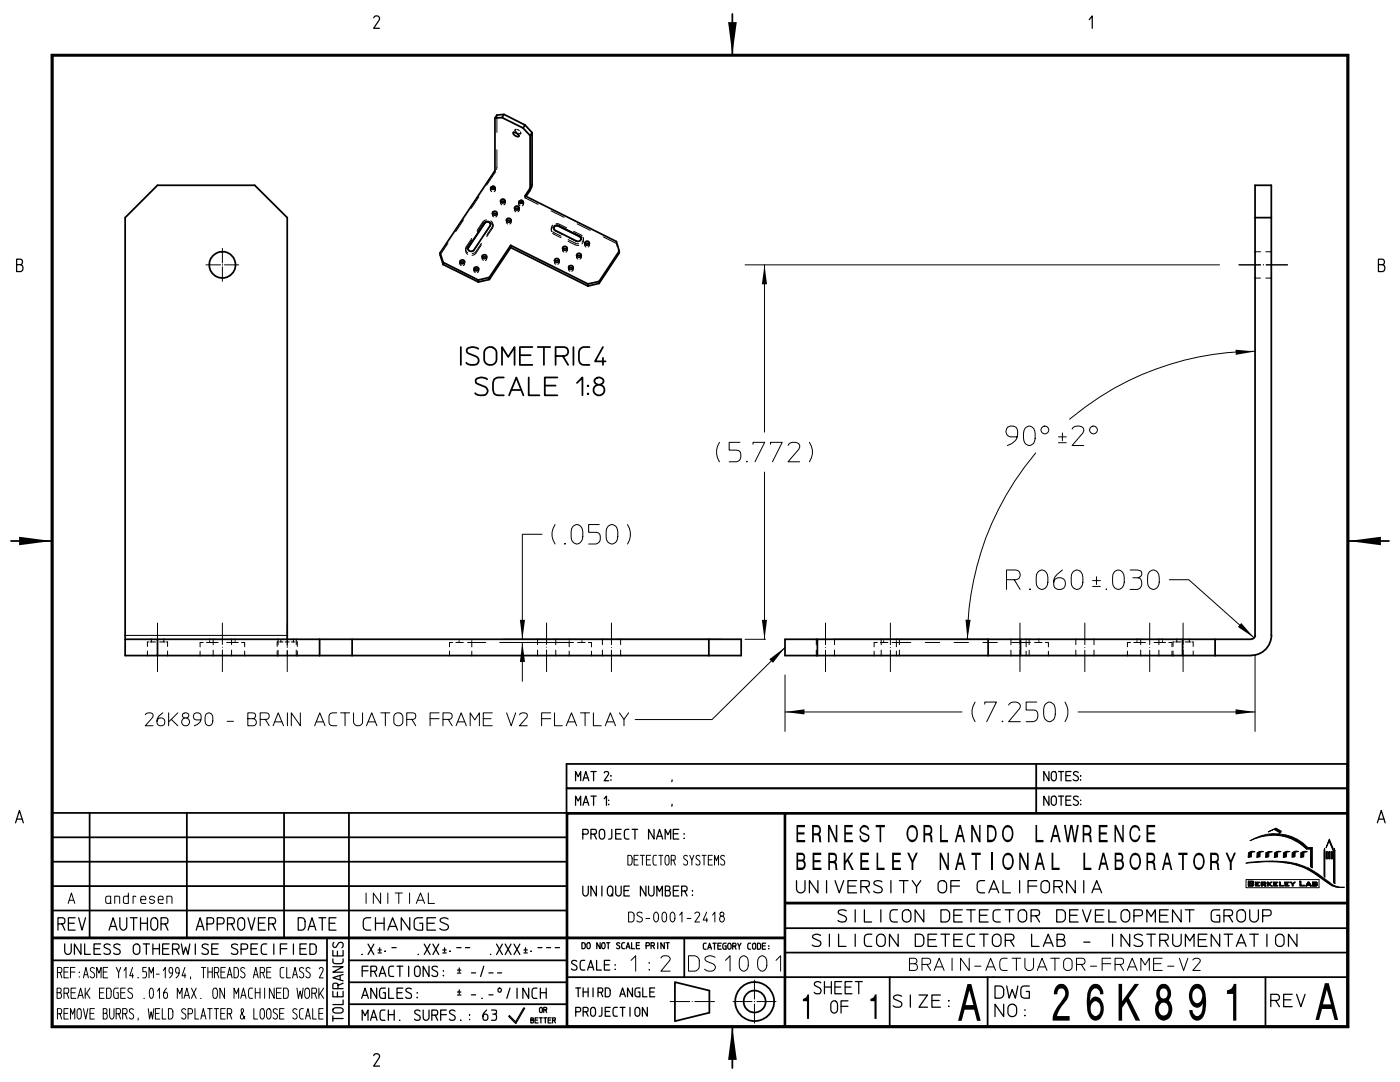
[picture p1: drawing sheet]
<svg xmlns="http://www.w3.org/2000/svg" width="279mm" height="216mm" viewBox="0 0 279 216" stroke-linecap="round" stroke-linejoin="round" font-family="sans-serif">
<g fill="#000">
<path d="M145.3 4.4h1.7l-.8 6.5z" fill-rule="evenodd"/>
<path d="M152.6 52.8l.5 3.9h-1.1z" fill-rule="evenodd"/>
<path d="M246.6 69.8l3.9 .3-3.9 .7z" fill-rule="evenodd"/>
<path d="M3.8 107.1l6.5 .8-6.5 .9z" fill-rule="evenodd"/>
<path d="M269.1 107.9l6.5-.8v1.7z" fill-rule="evenodd"/>
<path d="M104.2 128.2l.6 3.9h-1z" fill-rule="evenodd"/>
<path d="M103.8 123.7h1l-.6 3.9z" fill-rule="evenodd"/>
<path d="M152 123.7h1.1l-.5 3.9z" fill-rule="evenodd"/>
<path d="M153.5 131.6l3.2-2.4-2.4 3.1z" fill-rule="evenodd"/>
<path d="M192.7 123.6l1 .1-.6 3.9z" fill-rule="evenodd"/>
<path d="M247.7 124.3l2.6 3-3.2-2.2z" fill-rule="evenodd"/>
<path d="M156.7 142.1l3.8-.6v1.1z" fill-rule="evenodd"/>
<path d="M246.6 141.5l3.9 .6-3.9 .5z" fill-rule="evenodd"/>
<path d="M159 170.1v3.5h1.1a1.32 1.32 0 0 0 .4-2 1.01 1.01 0 0 0-.4-1.5zM159.3 171.9v1.2h.8a.65 .65 0 0 0 .4-.6 .65 .65 0 0 0-.4-.6zM159.3 170.6v.9h.8a.49 .49 0 0 0 .3-.4 .49 .49 0 0 0-.3-.5z" fill-rule="evenodd"/>
<path d="M159 164.6h1.7v.5h-1.4v1h1.2v.4h-1.2v1.1h1.4v.5h-1.7z" fill-rule="evenodd"/>
<path d="M162.4 165.1v1.2h.6a.61 .61 0 0 0 .5-.6 .61 .61 0 0 0-.5-.6zM162.1 164.6h1a1.09 1.09 0 0 1 .4 1.9l.3 .4 .1 1.2h-.4l-.1-.7a.51 .51 0 0 0-.4-.7h-.6v1.4h-.3z" fill-rule="evenodd"/>
<path d="M162.2 170.1h1.7v.5h-1.4v1h1.3v.4h-1.3v1.1h1.4v.5h-1.7z" fill-rule="evenodd"/>
<path d="M165.2 164.6h.4l1.2 2.7v-2.7h.3v3.5h-.3l-1.2-2.7v2.7h-.4z" fill-rule="evenodd"/>
<path d="M165.6 170.6v1.2h.7a.62 .62 0 0 0 .4-.6 .62 .62 0 0 0-.4-.6zM165.3 170.1h1a1.09 1.09 0 0 1 .4 1.9l.3 .4 .1 1.2h-.3l-.1-.9a.43 .43 0 0 0-.5-.5h-.6v1.4h-.3z" fill-rule="evenodd"/>
<path d="M168.5 164.6h1.7v.5h-1.4v1h1.3v.4h-1.3v1.1h1.4v.5h-1.7z" fill-rule="evenodd"/>
<path d="M168.4 170.1h.3v1.7l1.2-1.7h.4l-1 1.4 1.1 2.1h-.4l-.9-1.8-.4 .6v1.2h-.3z" fill-rule="evenodd"/>
<path d="M171.9 164.9a.93 .93 0 0 1 1-.2 .93 .93 0 0 1 .6 .9h-.4a.64 .64 0 0 0-.7-.5 .64 .64 0 0 0-.5 .8l.9 .4a.87 .87 0 0 1 .7 1.1 .87 .87 0 0 1-1.2 .6l-.5-.3-.2-.3-.1-.6h.3a.71 .71 0 0 0 .6 .8 .71 .71 0 0 0 .8-.7l-.7-.3a.96 .96 0 0 1-.9-.7 .96 .96 0 0 1 .3-1z" fill-rule="evenodd"/>
<path d="M171.7 170.1h1.7v.5h-1.4v1h1.3v.4h-1.3v1.1h1.5v.5h-1.8z" fill-rule="evenodd"/>
<path d="M174.9 170.1h.4v3h1.2v.5h-1.6z" fill-rule="evenodd"/>
<path d="M174.8 164.6h1.8v.5h-.7v3h-.4v-3h-.7z" fill-rule="evenodd"/>
<path d="M178 170.1h1.8v.5h-1.4v1h1.2v.4h-1.2v1.1h1.4v.5h-1.8z" fill-rule="evenodd"/>
<path d="M181.6 164.7a2.08 2.08 0 0 0 .2 3.3 1.04 1.04 0 0 0 1.3-.9 1.88 1.88 0 0 0-1-2.5zM181.6 165.2a1.74 1.74 0 0 0 .2 2.3 .86 .86 0 0 0 1.1-1 1.01 1.01 0 0 0-.9-1.4z" fill-rule="evenodd"/>
<path d="M181 170.1h.4l.7 1.6 .7-1.6h.4l-.9 2v1.5h-.4v-1.5z" fill-rule="evenodd"/>
<path d="M184.6 165.1v1.2h.7a.62 .62 0 0 0 .4-.6 .62 .62 0 0 0-.4-.6zM184.3 164.6h1a1.09 1.09 0 0 1 .4 1.9l.3 .4 .2 1.2h-.4l-.1-.7a.51 .51 0 0 0-.5-.7h-.6v1.4h-.3z" fill-rule="evenodd"/>
<path d="M187.5 170.1h.4l1.2 2.7v-2.7h.3v3.5h-.3l-1.3-2.7v2.7h-.3z" fill-rule="evenodd"/>
<path d="M187.6 164.6h.3v3h1.3v.5h-1.6z" fill-rule="evenodd"/>
<path d="M191.4 164.6l-.9 3.5h.4l.2-1.1h.9l.3 1.1h.3l-.8-3.5zM191.6 165.2l-.4 1.4h.8z" fill-rule="evenodd"/>
<path d="M191.5 170.1l-.9 3.5h.3l.3-1.1h.9l.3 1.1h.3l-.9-3.5zM191.6 170.7l-.3 1.4h.7z" fill-rule="evenodd"/>
<path d="M193.8 164.6h.4l1.2 2.7v-2.7h.3v3.5h-.3l-1.3-2.7v2.7h-.3z" fill-rule="evenodd"/>
<path d="M193.9 170.1h1.8v.5h-.8v3h-.3v-3h-.7z" fill-rule="evenodd"/>
<path d="M197 164.6v3.5a1.64 1.64 0 0 0 1.4-.3 2.26 2.26 0 0 0-.2-3.1zM197.3 165.1v2.5a1.04 1.04 0 0 0 1.1-.3 1.04 1.04 0 0 0 .2-1.1 .97 .97 0 0 0-1.3-1.1z" fill-rule="evenodd"/>
<path d="M200.6 164.7a2.14 2.14 0 0 0 .2 3.3 1.04 1.04 0 0 0 1.3-.9 1.88 1.88 0 0 0-.9-2.5zM200.7 165.2a1.74 1.74 0 0 0 .1 2.3 .76 .76 0 0 0 1.1-.7 1.41 1.41 0 0 0-.5-1.7z" fill-rule="evenodd"/>
<path d="M200.6 170.4a2.12 2.12 0 0 0 .3 3.1 .99 .99 0 0 0 1.3-.8 1.91 1.91 0 0 0-.9-2.6zM200.7 170.7a1.7 1.7 0 0 0 .2 2.4 .83 .83 0 0 0 .9-.2 .83 .83 0 0 0 .2-.9 1.01 1.01 0 0 0-.9-1.4z" fill-rule="evenodd"/>
<path d="M203.4 170.1h.3l1.3 2.7v-2.7h.3v3.5h-.4l-1.2-2.7v2.7h-.3z" fill-rule="evenodd"/>
<path d="M206.7 164.6h.3v3h1.2v.5h-1.5z" fill-rule="evenodd"/>
<path d="M207.3 170.1l-.8 3.5h.3l.3-1.1h.9l.2 1.1h.4l-.9-3.5zM207.5 170.7l-.3 1.4h.7z" fill-rule="evenodd"/>
<path d="M209.9 170.1h.3v3h1.3v.5h-1.6z" fill-rule="evenodd"/>
<path d="M210.5 164.6l-.9 3.5h.3l.3-1.1h.9l.2 1.1h.4l-.9-3.5zM210.6 165.2l-.3 1.4h.7z" fill-rule="evenodd"/>
<path d="M212.3 164.6h.4l.4 2.7 .5-2.7h.4l.5 2.7 .4-2.7h.4l-.6 3.5h-.4l-.5-3-.5 3h-.4z" fill-rule="evenodd"/>
<path d="M216.2 170.1h.4v3h1.2v.5h-1.6z" fill-rule="evenodd"/>
<path d="M216.4 165.1v1.2h.6a.62 .62 0 0 0 .5-.6 .62 .62 0 0 0-.5-.6zM216.1 164.6h1a1.09 1.09 0 0 1 .4 1.9l.3 .4 .1 1.2h-.4l-.1-1.2-.4-.2h-.6v1.4h-.3z" fill-rule="evenodd"/>
<path d="M220 170.1l-.8 3.5h.3l.3-1.1h.9l.2 1.1h.4l-.9-3.5zM220.2 170.7l-.3 1.4h.7z" fill-rule="evenodd"/>
<path d="M219.3 164.6h1.7v.5h-1.4v1h1.3v.4h-1.3v1.1h1.5v.5h-1.8z" fill-rule="evenodd"/>
<path d="M222.4 164.6h.3l1.3 2.7v-2.7h.3v3.5h-.4l-1.2-2.7v2.7h-.3z" fill-rule="evenodd"/>
<path d="M222.5 170.1v3.5h1.1a1.26 1.26 0 0 0 .4-2 1.01 1.01 0 0 0-.4-1.5zM222.8 171.9v1.2h.8a.63 .63 0 0 0 .4-.6 .63 .63 0 0 0-.4-.6zM222.8 170.6v.9h.8a.49 .49 0 0 0 .3-.4 .49 .49 0 0 0-.3-.5z" fill-rule="evenodd"/>
<path d="M226 170.4a2.12 2.12 0 0 0 .3 3.1 .99 .99 0 0 0 1.3-.8 1.91 1.91 0 0 0-.9-2.6zM226.1 170.7a1.65 1.65 0 0 0 .2 2.4 .83 .83 0 0 0 .9-.2 .83 .83 0 0 0 .2-.9 1.01 1.01 0 0 0-.9-1.4z" fill-rule="evenodd"/>
<path d="M226 164.7a1.07 1.07 0 0 1 1.6 1l-.3 .1a.76 .76 0 0 0-.9-.7 .76 .76 0 0 0-.7 .8 1.48 1.48 0 0 0 .5 1.6 .77 .77 0 0 0 1.1-.8h.3a1.16 1.16 0 0 1-1.4 1.3 2.14 2.14 0 0 1-.2-3.3z" fill-rule="evenodd"/>
<path d="M229.1 170.6v1.2h.7a.61 .61 0 0 0 .5-.6 .61 .61 0 0 0-.5-.6zM228.8 170.1h1.1a1.13 1.13 0 0 1 .4 1.9l.2 .4 .2 1.2h-.4l-.1-.9a.42 .42 0 0 0-.5-.5h-.6v1.4h-.3z" fill-rule="evenodd"/>
<path d="M228.8 164.6h1.7v.5h-1.3v1h1.2v.4h-1.2v1.1h1.4v.5h-1.8z" fill-rule="evenodd"/>
<path d="M232.7 170.1l-.8 3.5h.3l.3-1.1h.9l.2 1.1h.4l-.9-3.5zM232.9 170.7l-.3 1.4h.7z" fill-rule="evenodd"/>
<path d="M235.2 170.1h1.8v.5h-.7v3h-.4v-3h-.7z" fill-rule="evenodd"/>
<path d="M238.7 170.4a2.12 2.12 0 0 0 .3 3.1 .99 .99 0 0 0 1.3-.8 2.22 2.22 0 0 0-.6-2.4l-.5-.2zM238.8 170.7a1.74 1.74 0 0 0 .2 2.4 .94 .94 0 0 0 1-.4 .94 .94 0 0 0 .1-1 .84 .84 0 0 0-.3-.9 .84 .84 0 0 0-1-.1z" fill-rule="evenodd"/>
<path d="M241.9 170.6v1.2h.6a.61 .61 0 0 0 .5-.6 .61 .61 0 0 0-.5-.6zM241.5 170.1h1.1a1.09 1.09 0 0 1 .4 1.9 1.15 1.15 0 0 1 .3 1.2l.1 .4h-.4l-.1-.7a.51 .51 0 0 0-.5-.7h-.5v1.4h-.4z" fill-rule="evenodd"/>
<path d="M244.6 170.1h.4l.6 1.6 .7-1.6h.4l-.9 2v1.5h-.4v-1.5z" fill-rule="evenodd"/>
<path d="M249.2 170.2a1.03 1.03 0 0 1 1.2-.2l-.6 .1-.1 .9-.6 .1z" fill-rule="evenodd"/>
<path d="M250.5 176h.9v.1h-.7v.2h.4v.2h-.4v.2h.7v.1h-.9z" fill-rule="evenodd"/>
<path d="M251 170l.7-.2 .4 .1-.6 .1v1l-.7 .1z" fill-rule="evenodd"/>
<path d="M252.6 170.2a1.2 1.2 0 0 1 1.3-.2l-.6 .1-.1 .9-.6 .1z" fill-rule="evenodd"/>
<path d="M252.9 176h.3v.3l.4-.3h.3l-.6 .4 .7 .4h-.4l-.4-.3v.3h-.3z" fill-rule="evenodd"/>
<path d="M254.2 176h.8v.1h-.6v.2h.3v.2h-.3v.2h.6v.1h-.8z" fill-rule="evenodd"/>
<path d="M255.3 176h.3v.7h.6v.1h-.9z" fill-rule="evenodd"/>
<path d="M254.4 170.2a1.08 1.08 0 0 1 1.2-.3l-.6 .1v1l-.7 .1z" fill-rule="evenodd"/>
<path d="M253.1 166l1.5-.8 1.1 .6v.3l-.4 .2v-.2l-1.1-.6z" fill-rule="evenodd"/>
<path d="M256.4 176h.9v.1h-.7v.2h.4v.2h-.4v.2h.7v.1h-.9z" fill-rule="evenodd"/>
<path d="M256.2 170.2a1.12 1.12 0 0 1 1.2-.3l-.6 .1-.1 1-.6 .1z" fill-rule="evenodd"/>
<path d="M257.5 176h.2l.3 .3 .3-.3h.2l-.4 .5v.3h-.2v-.3z" fill-rule="evenodd"/>
<path d="M249.5 167.7a9.3 9.3 0 0 1 11.5 1.4h.9v4.1l-.4-.3v-3.5h-.8a9.5 9.5 0 0 0-11.2-1.7z" fill-rule="evenodd"/>
<path d="M257.9 170.1a1.2 1.2 0 0 1 1.2-.2l-.6 .1-.1 1-.6 .1z" fill-rule="evenodd"/>
<path d="M259.4 175.8h.2v.8h.7v.2h-.9z" fill-rule="evenodd"/>
<path d="M259.6 170.2a1.05 1.05 0 0 1 1.2-.2l-.6 .1v.9l-.6 .1z" fill-rule="evenodd"/>
<path d="M248.7 172.3a21.7 21.7 0 0 1 12 .8 22.7 22.7 0 0 1 4.9 3.3 4.4 4.4 0 0 0 2.7 .7 4.5 4.5 0 0 1-3.9-1.2 18.5 18.5 0 0 0-4.6-2.9 21.8 21.8 0 0 0-10.1-.8z" fill-rule="evenodd"/>
<path d="M264.3 169.3l.1 5.7-.2-.2z" fill-rule="evenodd"/>
<path d="M264.6 170l.1-.1 .2 .1-.1 1.4-.2-.1z" fill-rule="evenodd"/>
<path d="M265.1 170l.2-.1 .1 .1-.1 1.4-.2-.1z" fill-rule="evenodd"/>
<path d="M265.7 169.9l.2 .1-.1 1.4-.2-.1z" fill-rule="evenodd"/>
<path d="M265.3 167.4l.8 1.9-.1 .3-.7-1.8-.6 1.4z" fill-rule="evenodd"/>
<path d="M266.3 169.3l.1 .4v6.6l-.3-.2v-6.4z" fill-rule="evenodd"/>
<path d="M193.1 196.4l-1.9 7.3h.7l.6-2.2h1.9l.6 2.2h.7l-1.8-7.3zM193.5 197.6l-.8 3h1.6z" fill-rule="evenodd"/>
<path d="M223.2 196.3h.7v3.5l2.5-3.5h.9l-2 2.8 2.2 4.6h-.9l-1.8-3.8-.9 1.2v2.6h-.7z" fill-rule="evenodd"/>
<path d="M231.6 197.5a1.09 1.09 0 0 0 .7 1.7 1.08 1.08 0 0 0 .7-1 1.08 1.08 0 0 0-.7-1zM231.8 200.2a1.46 1.46 0 0 0 .3 2.4 1.36 1.36 0 0 0 1.1-1 1.36 1.36 0 0 0-.5-1.4l-.4-.1zM231.3 196.7a2.34 2.34 0 0 0-.1 2.9 2.58 2.58 0 0 0 .3 3.8 1.61 1.61 0 0 0 2.3-1.1 2.62 2.62 0 0 0-.5-2.7 2.11 2.11 0 0 0-.9-3.3l-.7 .1z" fill-rule="evenodd"/>
<path d="M238.4 197.4a1.76 1.76 0 0 0 .4 2.8 1.56 1.56 0 0 0 1.2-1.2 1.56 1.56 0 0 0-.6-1.6l-.3-.2zM238.1 196.6a1.51 1.51 0 0 1 2.4 1.2 7.3 7.3 0 0 1-.6 5.4 1.47 1.47 0 0 1-1.6 .3 1.47 1.47 0 0 1-.9-1.3l-.1-.7h.7a1.12 1.12 0 0 0 1.1 1.2 1.4 1.4 0 0 0 .8-1.2l.2-1.3a1.3 1.3 0 0 1-1.4 .9 1.3 1.3 0 0 1-1.1-1.1 3.1 3.1 0 0 1 .5-3.4z" fill-rule="evenodd"/>
<path d="M264.4 196.2l-1.9 7.3h.7l.6-2.2h1.9l.6 2.2h.8l-1.9-7.3zM264.8 197.5l-.8 2.9h1.6z" fill-rule="evenodd"/>
<path d="M146.2 205l.8 6.5h-1.7z" fill-rule="evenodd"/>
<path d="M160.2 199.3l.6-.3 .3-.6h.4v4.9h-.5v-3.5h-.8z" fill-rule="evenodd"/>
<path d="M173.7 199.3l.6-.3 .3-.6h.3v4.9h-.4v-3.5h-.8z" fill-rule="evenodd"/>
<path d="M210.9 196.7a1.37 1.37 0 0 1 1.5-.3 1.37 1.37 0 0 1 .8 1.2 2.58 2.58 0 0 1-.9 2.6 5.8 5.8 0 0 0-1.3 2.5h2.5v1h-3.4a5.2 5.2 0 0 1 1.5-3.5l.3-.6a1.57 1.57 0 0 0 .3-2.3 .85 .85 0 0 0-1 .1 .85 .85 0 0 0-.2 1h-.7a2.16 2.16 0 0 1 .6-1.7z" fill-rule="evenodd"/>
<path d="M217.9 200.2a1.55 1.55 0 0 0 .9 2.5 1.7 1.7 0 0 0 0-2.9h-.3zM217.8 196.6a1.41 1.41 0 0 1 2.2 .8l.2 1h-.6a.93 .93 0 0 0-.7-1.2 .93 .93 0 0 0-1.1 .7l-.3 1.8a1.3 1.3 0 0 1 1.4-.8 1.3 1.3 0 0 1 1.1 1.1 2.79 2.79 0 0 1-.9 3.6 1.54 1.54 0 0 1-2-1.4 7.1 7.1 0 0 1 .6-5.4z" fill-rule="evenodd"/>
<path d="M244.9 197.6l.4-.1a1.22 1.22 0 0 0 .9-1.2h.5v7.4h-.6v-5.4h-1.2z" fill-rule="evenodd"/>
</g>
<g fill="none" stroke="#000" stroke-width=".2">
<path d="M97.9 37.5v.4l.2-.4M98.1 37.5h.1M98.6 37.1l.3 .4v.4l-.2-.4M98.7 37.5l-.1 .2M98.7 37.5h.1M104.2 40l.3 .3v.4l-.2-.4M104.8 39.1v.4l.2-.3M91.8 52.2v.5l.1-.2M91.9 52.5h.1M92.7 52.2v.5l-.1-.2M93.1 49.2l-.2 .8 .2-.5M93.4 49.6h.1"/>
<path d="M94.6 53.7v.3l.1-.1M94.7 53.9h.1M95.5 53.7v.3v-.1M96.2 51.2v.4l.1-.2M96.3 51.4h.1M97.1 51.2v.4v-.2M97.9 44.8l-.1 .3M97.9 44.8h.1M98.2 45.3l.2-.5-.2 .8M98.3 42.5v.4l.1-.1M98.4 42.8h.1M99.2 42.5v.4l-.1-.1"/>
<path d="M99.9 40.1v.4l.1-.2M100.8 40.1v.4v-.2M101.1 44v.3v-.1M101.1 44.1v.1M102 44v.3l-.1-.2M102.7 41.5v.4l.1-.2M103.5 40.3v.4l.2-.4M103.6 41.5v.4l-.1-.2M103.7 40.3h.1M104.3 40.3h.1M104.3 40.3l-.1 .2M110 45.6v.3"/>
<path d="M110.5 45.5h.1M110.7 52v.4v-.2M110.7 52.2h.1M111.6 52v.4l-.1-.2M112.3 49.6v.4l.1-.3M112.4 49.7h.1M113.2 49.6v.4l-.1-.3M113.5 53.4v.4v-.2M113.5 53.6h.1M114.4 53.4v.4l-.1-.2M115.1 50.9v.5v-.2M115.1 51.2h.1"/>
<path d="M116 47.7h.1M116 50.9v.5l-.1-.2M116.5 47.7v.3M116.7 48.5v.4l.1-.2M117.6 48.5v.4l-.1-.2M123 48.2v.4M148.7 52.8h94.7M152.6 52.8v33.4M250.5 70.1a57.7 57.7 0 0 0-37 13.5M143.6 88.3a3.5 3.5 0 0 0 0 3.8M147.7 88.3h-2.2v1.5l2 .1a1.32 1.32 0 0 1-.5 2.2h-1.5M149 92l.1 .1z"/>
<path d="M150.3 88.7v-.4h2.3l-1.9 3.8M152.6 94.2v33.4M153.8 88.7v-.4h2.3l-1.9 3.8M157.3 88.9a1.39 1.39 0 0 1 2.3 0l-.2 .7-2.1 2.5h2.3M161.5 88.3a3.3 3.3 0 0 1 0 3.8M203 87.2h-1.4a1.16 1.16 0 0 1-.8-1.3 1.16 1.16 0 0 1 1.2-1 1.16 1.16 0 0 1 1.1 1.1 2.46 2.46 0 0 1-2.1 2.9M204.5 85.5a1.06 1.06 0 0 1 1.1-.5 1.06 1.06 0 0 1 .9 .9 2.27 2.27 0 0 1-.7 2.9 1.18 1.18 0 0 1-1.5-1.3v-1zM206.7 90.4a57.8 57.8 0 0 0-13.6 37.1M211.2 88.3h1.6M211.2 87.2h1.6M212 86.4v1.5M214 85.6a1.39 1.39 0 0 1 2.3 0l-.2 .8-2.1 2.5h2.3"/>
<path d="M108.2 106.6h-4v21M110.8 104.7a3.3 3.3 0 0 0 0 3.8M112.7 108.4l.1 .1zM114.4 105a1.18 1.18 0 0 1 1.4-.1 1.18 1.18 0 0 1 .5 1.2 2.04 2.04 0 0 1-.8 2.3 1.18 1.18 0 0 1-1.5-1.3 2.18 2.18 0 0 1 .4-2.1zM119.6 104.7h-2.1v1.5l1.9 .1a1.32 1.32 0 0 1-.5 2.2h-1.4M121.4 105a1.18 1.18 0 0 1 1.4-.1 1.18 1.18 0 0 1 .5 1.2 2.04 2.04 0 0 1-.8 2.3 1.18 1.18 0 0 1-1.5-1.3 2.18 2.18 0 0 1 .4-2.1zM125.2 104.7a3.5 3.5 0 0 1 0 3.8M200.9 115.7v1.9M202.4 115.7h-1.5v-2h1.8a.98 .98 0 0 1 .9 1.2 .98 .98 0 0 1-1.2 .8l1.2 1.9M205.5 117.5l.1 .1zM207.3 114a1.18 1.18 0 0 1 1.3 0 1.18 1.18 0 0 1 .5 1.2 2.04 2.04 0 0 1-.7 2.3 1.18 1.18 0 0 1-1.6-1.3 2.18 2.18 0 0 1 .5-2.2zM212 113.7a2.81 2.81 0 0 0-1.7 2.9 1.2 1.2 0 0 0 1.5 1 1.2 1.2 0 0 0 .8-1.7 1.2 1.2 0 0 0-1.7-.5l-.5 .5-.1 .3"/>
<path d="M214.2 114a1.18 1.18 0 0 1 1.4 0 1.18 1.18 0 0 1 .5 1.2 2.04 2.04 0 0 1-.8 2.3 1.18 1.18 0 0 1-1.5-1.3 2.18 2.18 0 0 1 .4-2.2zM218.1 117h1.5M218.1 115.9h1.5M218.8 115.1v1.5M220.8 117.5v.1zM222.5 114a1.18 1.18 0 0 1 1.3 0 1.18 1.18 0 0 1 .6 1.2 2.04 2.04 0 0 1-.8 2.3 1.18 1.18 0 0 1-1.6-1.3 2.18 2.18 0 0 1 .5-2.2zM225.5 113.7l2 .1a.77 .77 0 0 1 .3 .9 .77 .77 0 0 1-.7 .6 1.22 1.22 0 0 1 .8 1.2 1.22 1.22 0 0 1-.9 1.1h-1.5M226.1 115.3h1M229.5 114a1.18 1.18 0 0 1 1.3 0 1.18 1.18 0 0 1 .6 1.2 2.04 2.04 0 0 1-.8 2.3 1.18 1.18 0 0 1-1.6-1.3 2.18 2.18 0 0 1 .5-2.2zM233.4 115.7h3.8l13.1 11.6M25 126.8h32.3M30.2 127.6v.5"/>
<path d="M32.7 127.6v.5M56.1 127.6v.5M57.3 127.6v.5M58.6 127.6v.5M100.4 127.6h43.6M100.4 128.2h13.8M104.2 128.2v7.8M148.7 127.6h4.1M156.7 129.2l-14.6 14.4h-15.3M156.7 134.7v11.2M166.8 127.6h30.2M234.8 127.6v.5"/>
<path d="M237.3 127.6v.5M250.5 130.7v15.2M29 142.6a.95 .95 0 0 1 1.6 0l-.2 .6-1.4 1.6h1.6M32.5 142.2a1.69 1.69 0 0 0-1 2.4 .79 .79 0 0 0 1.3-.1 .79 .79 0 0 0-.4-1.1 .79 .79 0 0 0-1.1 .5M33.7 142.2v2.6M34.2 143.5l-.5 .5M35.5 142.2l-1.3 1.3 1.3 1.3M36.5 142.4a.63 .63 0 0 1 .8-.1 .63 .63 0 0 1 .3 .8 .63 .63 0 0 1-.8 .1 .63 .63 0 0 1-.3-.8zM36.9 143.3a.8 .8 0 0 0-.5 1.2 .8 .8 0 0 0 1.3 0 .8 .8 0 0 0-.5-1.2M40.1 143.7h-.9a.78 .78 0 0 1-.3-1.4 .78 .78 0 0 1 1.2 .6v.4a1.53 1.53 0 0 1-1.3 1.5M41.2 142.4a.79 .79 0 0 1 .9 0 .79 .79 0 0 1 .4 .8 1.19 1.19 0 0 1-.7 1.6l-.3-.1a1.47 1.47 0 0 1-.5-1.9zM45.3 143.9h1.3"/>
<path d="M49.5 143.4h1a.72 .72 0 0 1 .7 .6 .72 .72 0 0 1-.6 .8h-1.1v-2.6h.9a.58 .58 0 0 1 .6 .6 .58 .58 0 0 1-.5 .6M51.9 143.5v1.3M53 143.5h-1.1v-1.3h1.3a.66 .66 0 0 1 .5 .8 .66 .66 0 0 1-.7 .5l.7 1.3M54.5 144.8l1-2.6 1.1 2.6M54.8 144h1.5M57.4 142.2v2.6M59.9 142.2v2.6l-1.8-2.6v2.6M62.8 144.8l1-2.6 1.1 2.6M63.1 144h1.4M67.2 142.2l-1.1 .1-.3 .3-.1 .4 .1 1.5 .6 .3h.8M68 142.2h.9v2.6M68.9 142.2h.9"/>
<path d="M70.6 142.2v1.8a.91 .91 0 0 0 .9 .8 .91 .91 0 0 0 .9-.8v-1.8M73.1 144.8l1.1-2.6 1 2.6M73.5 144h1.4M76 142.2h.9v2.6M76.9 142.2h.9M78.9 142.4a.93 .93 0 0 1 1.5 .6v1a.91 .91 0 0 1-.9 .8 .91 .91 0 0 1-.9-.8v-1.2zM81.2 143.5v1.3M82.2 143.5h-1v-1.3h1.2a.66 .66 0 0 1 .6 .8 .66 .66 0 0 1-.8 .5l.8 1.3M85.8 143.4h1.8M87.6 142.2h-1.8v2.6M88.4 143.5v1.3M89.5 143.5h-1.1v-1.3h1.2a.66 .66 0 0 1 .6 .8 .66 .66 0 0 1-.7 .5l.7 1.3"/>
<path d="M91 144.8l1-2.6 1.1 2.6M91.3 144h1.4M93.8 144.8v-2.6l1 1.5 .9-1.5v2.6M96.4 143.4h1.6M98.2 142.2h-1.8v2.6h1.8M101.1 142.2l.9 2.6 .9-2.6M103.7 142.6a.95 .95 0 0 1 1.5 0l-.1 .6-1.4 1.6h1.5M108.1 143.4h1.8M109.9 142.2h-1.8v2.6M110.7 142.2v2.6h1.5M113 144.8l1.1-2.6 1 2.6M113.3 144h1.5"/>
<path d="M115.9 142.2h.9v2.6M116.8 142.2h.9M118.4 142.2v2.6h1.6M120.8 144.8l1-2.6 1 2.6M121.1 144h1.4M123.6 142.2l.9 1.3v1.3M125.4 142.2l-.9 1.3M156.7 142.1h35.3M194.6 140.1a3.4 3.4 0 0 0 0 3.9M196.5 140.5v-.4h2.4l-2 3.9M200 143.9l.1 .1zM201.3 140.7a1.39 1.39 0 0 1 2.3 0v.4l-.2 .4-2.1 2.5h2.3"/>
<path d="M206.9 140.1h-2.1v1.6h1.9a1.35 1.35 0 0 1-.5 2.3h-1.4M208.6 140.6a1.06 1.06 0 0 1 1.1-.5 1.06 1.06 0 0 1 .8 .9 3 3 0 0 1-.4 2.7 1.14 1.14 0 0 1-1.3 .1 1.14 1.14 0 0 1-.5-1.3v-.9zM212.5 140.1a3.6 3.6 0 0 1 0 3.9M215.2 142.1h35.3M13.8 179.6h.9M22.1 179.9a.51 .51 0 0 1-.5 .4 .51 .51 0 0 1-.5-.4l.1-.9 .9-.2v1.4l.1 .1M25.6 178.2v2.1l-.8-.1-.2-.4 .1-.8 .3-.2h.6M27.1 178.9l-.5-.1v1.5M28.1 179.5h1a.53 .53 0 0 0-.4-.7 .53 .53 0 0 0-.6 .4v.6l.2 .4 .8 .1M30.8 179.1a.47 .47 0 0 0-.6-.3 .47 .47 0 0 0-.2 .7l.7 .1a.46 .46 0 0 1-.2 .7 .46 .46 0 0 1-.7-.3M31.6 179.5h1a.52 .52 0 0 0-.4-.7 .52 .52 0 0 0-.6 .4v.9l.2 .1 .8 .1M73.1 178.2v2.1"/>
<path d="M76 178.2v2.1l-1.5-2.1v2.1M77.4 178.2v2.1M78.8 178.2h.8v2.1M79.6 178.2h.7M81.7 178.2v2.1M83.4 179.6h1.1M85.5 178.2v2.1h1.2M125.3 170.7h.6l.2 .4v1.1l-.3 .4h-.5zM126.5 171.6h.7M127.4 170.7h-.9v1.9h.9M127.8 170.7h.4v1.9M128.2 170.7h.4"/>
<path d="M129 171.6h.7M129.9 170.7h-.9v1.9h.9M131 170.7h-.5l-.2 .5 .1 1.3 .6 .1M131.5 170.7h.4v1.9M131.9 170.7h.4M133 170.7h.3l.2 .4v.9a.43 .43 0 0 1-.4 .6 .43 .43 0 0 1-.4-.6v-.8zM133.9 171.6v1M134.4 171.6h-.5v-.9h.6a.52 .52 0 0 1 .3 .5 .52 .52 0 0 1-.4 .4l.4 1M137.2 170.9a.4 .4 0 0 0-.6-.2 .4 .4 0 0 0 0 .6l.5 .4a.48 .48 0 0 1 .1 .8 .48 .48 0 0 1-.8-.1M137.7 170.7l.4 .9v1M138.5 170.7l-.4 .9M139.7 170.9a.41 .41 0 0 0-.6-.2 .41 .41 0 0 0-.1 .6l.5 .4a.48 .48 0 0 1 .2 .8 .48 .48 0 0 1-.8-.1"/>
<path d="M140.1 170.7h.4v1.9M140.5 170.7h.4M141.4 171.6h.7M142.2 170.7h-.8v1.9h.8M142.6 172.6v-1.9l.4 1 .4-1v1.9M144.6 170.9a.41 .41 0 0 0-.6-.2 .41 .41 0 0 0 0 .6l.5 .4a.48 .48 0 0 1 .1 .7 .48 .48 0 0 1-.8 0M248.7 175.5h14.5v1.6h-14.5zM249.1 172.1l-.4 .2M249.1 176.3h1l.1 .3M249.1 176.8h.9M249.1 176.7h1.1M249.1 176.6h.2"/>
<path d="M249.1 176.5h.2M249.1 176.4h.2M249.1 176.4h1.1M249.1 176.2h1.1M249.1 176.2h.2M249.1 176.1h.2M249.1 176h1.1M249.1 175.9h1.1M249.1 175.9h1M249.3 176.4v.2h.9M249.3 176v.2M249.9 176.4l.1 .1-.1 .1"/>
<path d="M249.9 176l.1 .1-.1 .1M249.9 176.4h.3M250 176.6h.2M250 176.5h.2M250 176.2h.2M250 176.1h.2M250 175.8h-.9v1h.8M250 175.8l.2 .2M250.1 176.7h-1M250.1 176.2l-1 .1M250.2 176.6l-.3 .2M250.2 176l-.1 .3"/>
<path d="M250.4 169.9a1.21 1.21 0 0 0-1.2 .3l-.1 .9 .6-.1 .1-.9 .6-.1M250.5 176h.9v.1h-.7v.2h.4v.2h-.4v.2h.7v.1h-.9zM251.5 171.9l-2.4 .2M251.7 176.8h.2M251.7 176.7h.2M251.7 176.6h.2M251.7 176.5h.2M251.7 176.4h.9M251.7 176.3h.2M251.7 176.2h.2M251.7 176.1h.9M251.9 176.1v.3h.4l.2-.1-.1-.2"/>
<path d="M252.1 169.9l-.6 .1v1l-.7 .1 .1-.9a1.21 1.21 0 0 1 1.3-.3M252.1 176.5h.2M252.2 176.6h.2M252.2 176.6h.3M252.3 176.7h.2M252.3 176.7h.3M252.4 176.8h.3M252.4 171.9l-3.7 .3M252.4 176.2h.2M252.4 171.9h.5a19 19 0 0 1 6.7 1M252.4 176l.2 .1h-.9M252.4 176.3h.2"/>
<path d="M252.5 176h-.8v.8h.2v-.3l.5 .3h.3l-.4-.3M252.6 176.5h-.9M252.7 176.1l-.2 .4h-.2M252.9 176h.3v.3l.4-.3h.3l-.6 .4 .7 .4h-.4l-.4-.3v.3h-.3zM253.1 166l1.5-.8 1.1 .6v.3l-.4 .2v-.2l-1.1-.6zM253.9 170l-.6 .1-.1 .9-.6 .1v-.9M253.9 170a1.21 1.21 0 0 0-1.3 .2M254 171.8l2.4 .1M254 171.8l-2.5 .1M254.1 166.4a8.9 8.9 0 0 1 6.9 2.7M254.1 166.3a10.5 10.5 0 0 0-4.6 1.4 9.7 9.7 0 0 1 11.2 1.7M254.2 176h.8v.1h-.6v.2h.3v.2h-.3v.2h.6v.1h-.8z"/>
<path d="M255.3 176h.3v.7h.6v.1h-.9zM255.6 169.9l-.6 .1v1l-.7 .1 .1-.9a1.21 1.21 0 0 1 1.3-.3M256.2 170.2a1.17 1.17 0 0 1 1.2-.3l-.6 .1-.1 1-.6 .1zM256.4 176h.9v.1h-.7v.2h.4v.2h-.4v.2h.7v.1h-.9zM256.4 171.9l2.4 .5M257.5 176h.2l.3 .3 .3-.3h.2l-.4 .5v.3h-.2v-.3zM258.8 172.4l2.3 .8M259.2 169.9a1.21 1.21 0 0 0-1.3 .2l-.1 1 .6-.1 .1-1 .6-.1M259.4 175.8h.2v.8h.7v.2h-.9zM259.6 172.9l2.2 1.1M260.6 176.8h.2M260.7 176.7h.1"/>
<path d="M260.7 176.6h.9M260.7 176.5h.8M260.8 176.5h.7M260.8 176.4h.2M260.8 176.7h-.2M260.9 169.9a1.21 1.21 0 0 0-1.3 .3v.9l.6-.1v-.9l.6-.1M260.9 176.3h.2M260.9 176.2h.5M260.9 176.2h.4M260.9 176.5l.2-.4 .2 .4M261 169.1h.9v4.1l-.4-.3v-3.5h-.8M261 176.1h.3"/>
<path d="M261.1 176h.1l.5 .8h-.2l-.1-.2h-.5l-.3 .2zM261.1 176h.2M261.1 173.2l2.1 1.3 1.9 1.4M261.1 176.2l-.2 .1M261.2 176.2l.2 .1M261.2 176.4h.3M261.2 176.3h.2M261.3 176.4h.2M261.4 176.7h.3M261.5 176.8h.2M261.9 174l4 2.8M261.9 176.8h.8"/>
<path d="M261.9 176.7h.9M261.9 176.6h.2M261.9 176.5h.2M261.9 176.4h.8M261.9 176.3h.9M261.9 176.2h.2M261.9 176.1h.9M262.1 176.5v.2h.4M262.1 176.1v.2M262.6 176.5l.1 .1-.1 .1M262.6 176.1l.1 .1-.1 .1M262.6 176.3h.2"/>
<path d="M262.6 176.2h.2M262.6 176.6h.3M262.6 176.5h.3M262.7 176l.2 .1h-1M262.7 176h-.8v.8h.7l.3-.2h-.3M262.7 176.4l.2 .2M262.7 176.4h-.8M262.8 176.7h-.9M262.8 176.5h-.9M262.9 176.1l-.2 .3M264.3 169.3l.1 5.7-.2-.2zM264.9 170v1.3"/>
<path d="M264.9 170l-.1-.1-.1 .1-.1 1.3 .2 .1 .1-.1M265.1 170v1.3M265.2 175.9a4 4 0 0 0 3.1 1.2M265.2 170l.1-.1 .2 .1M265.2 171.3l.1 .1 .2-.1M265.3 167.4l.8 1.9-.1 .3-.7-1.8-.6 1.4zM265.4 170v1.3M265.6 170v1.3M265.7 170l.1-.1 .2 .1M265.7 171.3l.1 .1 .2-.1M265.9 176.7a4 4 0 0 0 2.4 .3M265.9 170v1.3"/>
<path d="M266.3 169.3l.1 .4v6.6l-.3-.2v-6.4zM11.4 198.1h.5a.65 .65 0 0 1 .1 1.1h-.6v-2h.5a.5 .5 0 0 1 .3 .4 .5 .5 0 0 1-.3 .5M11.5 194.1v1M12 194.1h-.5v-1.1h.6a.56 .56 0 0 1 .3 .6 .56 .56 0 0 1-.4 .5l.3 1M12.8 194h.7M12.8 198.2v1M13.3 198.2h-.5v-1h.6a.54 .54 0 0 1 .3 .5 .54 .54 0 0 1-.4 .5l.4 1M13.6 180.3l.7-2.1 .6 2.1M13.7 193h-.9v2.1h.9M14.1 194h.9M14.2 198.1h.8M15 193h-.9v2.1"/>
<path d="M15.1 197.2h-.9v2h.9M15.5 199.2l.6-2 .5 2M15.7 198.6h.7M15.8 194.9h.1M15.8 194h.1M16.7 195.1l.4-2.1 .5 2.1M16.8 194.5h.7M17 197.2v2M17.3 198.2l-.3 .4M18 197.2l-.7 1 .7 1M18.8 193.3a.43 .43 0 0 0-.6-.2 .43 .43 0 0 0 0 .7l.5 .3a.51 .51 0 0 1 .1 .8 .51 .51 0 0 1-.8-.1M19.3 195.1v-2.1l.5 1.2 .4-1.2v2.1"/>
<path d="M19.9 198.1h.7M20.6 194h.7M20.8 197.2h-.9v2h.9M21.3 197.2h.6l.3 .4v1l-.3 .6h-.6zM21.5 193h-.9v2.1h.9M22.9 180.3v-1.5h.7l.2 .2 .1 1.3M23.2 193l.5 1.1v1M23.6 197.2h-.7l-.2 .6 .1 1.2 .2 .2h.6v-1.1h-.3M24.1 193l-.4 1.1M24.1 198.1h.8M24.8 193.7l.4-.7v2.1M25 197.2h-.9v2h.9"/>
<path d="M26.4 197.3a.46 .46 0 0 0-.6-.1 .46 .46 0 0 0-.1 .7l.5 .3a.54 .54 0 0 1 .2 .9 .54 .54 0 0 1-.9-.1M26.5 193l-.6 1.7h.7M26.5 194.3v.8M27.6 195.1h.1M28.8 199.2h.1M29.2 193h-.7v.9h.6l.1 .4-.1 .8h-.6M29.7 195.1v-2.1l.5 1.2 .4-1.2v2.1M30 197.3l.2-.1a1.48 1.48 0 0 1 0 2 1.48 1.48 0 0 1-.2-1.9zM31.2 194.4h.6M31.4 197.8l.4-.6v2M32.6 193.7l.4-.7v2.1M33.2 197.2a1.38 1.38 0 0 0-.3 2 .63 .63 0 0 0 .6-.6 .63 .63 0 0 0-.6-.6l-.2 .1-.1 .4"/>
<path d="M33.3 180.3v-1.5l.9 .1 .1 .2v1.2M34.4 194.2h-.4a.62 .62 0 0 1-.3-.7 .62 .62 0 0 1 .5-.5 1.48 1.48 0 0 1-.4 2.1M35.4 199.2v-2l.5 1.1 .4-1.1v2M35.7 194.2h-.4a.62 .62 0 0 1-.3-.7 .62 .62 0 0 1 .5-.5 1.48 1.48 0 0 1-.4 2.1M36.7 199.2l.6-2 .5 2M36.9 193l-.6 1.7h.8M36.9 194.3v.8M36.9 198.6h.7M38 194.9v.4M38.2 197.2l1 2M39.2 197.2l-1 2M40.1 199.2h.1"/>
<path d="M40.2 193h.4v2.1M40.6 193h.5M41.5 193v2.1M41.5 194h.9M42.4 193v2.1M42.7 197.2h.4l.3 .4v1a.48 .48 0 0 1-.5 .6 .48 .48 0 0 1-.4-.6v-1zM42.8 194.1v1M43.3 194.1h-.5v-1.1h.6a.55 .55 0 0 1 .3 .6 .55 .55 0 0 1-.4 .5l.4 1M44.1 194h.7M44.8 197.2v2l-.9-2v2M45 193h-.9v2.1h.9M45.3 195.1l.5-2.1 .5 2.1"/>
<path d="M45.5 194.5h.7M46.7 193h.5l.4 .5v1.2l-.4 .4h-.5zM46.7 199.2v-2l.5 1.1 .4-1.1v2M48 199.2l.6-2 .5 2M48.2 198.6h.8M48.9 193.3a.44 .44 0 0 0-.7-.2 .44 .44 0 0 0 0 .7l.5 .3a.5 .5 0 0 1 .1 .8 .5 .5 0 0 1-.8-.1M50.4 197.2h-.6l-.2 .6 .1 1.2 .1 .2h.6M50.6 195.1l.4-2.1 .5 2.1M50.7 194.5h.7M50.9 197.2v2M50.9 198.1h1M51.9 197.2v2"/>
<path d="M51.9 194.1v1M52.4 194.1h-.5v-1.1h.6a.55 .55 0 0 1 .3 .6 .55 .55 0 0 1-.4 .5l.4 1M52.8 197.2v2M53.2 194h.8M54.1 193h-.9v2.1h.9M54.7 197.2v2l-.9-2v2M55.2 198.1h.8M56.1 197.2h-.9v2h.9M56.6 197.2h.7l.2 .4v1l-.2 .6h-.7zM56.7 193h-.5l-.3 .5 .1 1.3 .2 .3h.5M57.2 193v2.1h.8M58.4 195.1l.5-2.1 .5 2.1"/>
<path d="M58.5 194.5h.7M59.3 197.2l.2 2 .4-1.4 .3 1.4 .3-2M60.6 193.3a.44 .44 0 0 0-.6-.2 .44 .44 0 0 0-.1 .7l.5 .3a.5 .5 0 0 1 .2 .8 .5 .5 0 0 1-.8-.1M61 197.3a.47 .47 0 0 1 .6-.1 .47 .47 0 0 1 .2 .6v.8a.49 .49 0 0 1-.5 .6 .49 .49 0 0 1-.5-.6v-.8zM61.9 193.3a.43 .43 0 0 0-.6-.1 .43 .43 0 0 0-.1 .6l.5 .3a.5 .5 0 0 1 .2 .8 .5 .5 0 0 1-.8-.1M62.2 198.2v1M62.8 198.2h-.6v-1h.7a.56 .56 0 0 1 .3 .5 .56 .56 0 0 1-.4 .5l.4 1M63.6 197.2v2M63.7 193.4a.43 .43 0 0 1 .6-.3 .43 .43 0 0 1 .1 .7l-.7 1.3h.8M63.9 198.2l-.3 .4M64.6 197.2l-.7 1 .7 1M83.1 180.3l.8-2.1 .8 2.1"/>
<path d="M125.4 182l.8 .1 .3 .5a1.34 1.34 0 0 1-.1 1.2l-1 .2zM125.9 191.6l1-.9v3.1M128.2 182.2a.55 .55 0 0 0-.7-.2 .55 .55 0 0 0-.3 .6l.8 .5a.56 .56 0 0 1 0 .9 .56 .56 0 0 1-.9-.3M128.9 183.3h.8M129.5 193.5h.1M129.5 192.2h.1M130.7 182.2l.3-.2a1.32 1.32 0 0 1 0 2h-.1a1.22 1.22 0 0 1-.2-1.8zM131.9 191.2a1.11 1.11 0 0 1 1.8 0l-.1 .6-1.7 2h1.8M132.2 182.2a.41 .41 0 0 1 .5-.2 .41 .41 0 0 1 .3 .5v1a.42 .42 0 0 1-.4 .5 .42 .42 0 0 1-.4-.5zM133.9 182.2a.41 .41 0 0 1 .5-.2 .41 .41 0 0 1 .3 .5v1a.44 .44 0 0 1-.5 .5 .44 .44 0 0 1-.4-.5zM135.6 182.6l.5-.6v2M137.1 183.3h.8"/>
<path d="M137.4 190.7h1.2l.7 .4a2.25 2.25 0 0 1 .2 2.1l-.5 .5-1.6 .1zM138.7 182.3a.48 .48 0 0 1 .6-.3 .48 .48 0 0 1 .3 .7l-.9 1.3h.9M141 182l-.7 1.6h1M141 183.2v.8M142.2 182.6l.5-.6v2M142.7 191a1.34 1.34 0 0 0-2 .3l.3 .5 1.3 .5a.76 .76 0 0 1 .4 .9 .76 .76 0 0 1-.8 .6 1.36 1.36 0 0 1-1.3-.4M144 182.8a.54 .54 0 0 0-.4 .8 .54 .54 0 0 0 .9 .1 .58 .58 0 0 0-.4-.9M144.8 191.6l.9-.9v3.1M147.7 191.1a.89 .89 0 0 1 1.2-.3 .89 .89 0 0 1 .4 1.1 1.62 1.62 0 0 1-.6 1.8 .93 .93 0 0 1-1.2-1.1v-.7zM151.4 191.1a.83 .83 0 0 1 .9-.4 .83 .83 0 0 1 .7 .7 1.84 1.84 0 0 1-.6 2.3 .94 .94 0 0 1-1.2-1.1l.1-1.2zM154.9 191.6l.9-.9v3.1M181.5 192.3h1a.68 .68 0 0 1 .6 .6 .68 .68 0 0 1-.5 .7h-1.1v-2.4l1.2 .1a.55 .55 0 0 1 .3 .6 .55 .55 0 0 1-.5 .4"/>
<path d="M184 192.4v1.2M185 192.4h-1v-1.2h1.2a.62 .62 0 0 1 .5 .7 .62 .62 0 0 1-.7 .5l.7 1.2M186.4 193.6l1-2.4 1 2.4M186.8 192.9h1.3M190 191.2v2.4M193.4 191.2v2.4l-1.7-2.4v2.4M194.5 192.8h1.3M196.7 193.6l1-2.4 1 2.4M197 192.9h1.4M201 191.2h-.8l-.4 .2a1.81 1.81 0 0 0-.3 1.5l.2 .5 .3 .2h1M202 191.2h.8v2.4M202.8 191.2h.9"/>
<path d="M204.5 191.2v1.7a.88 .88 0 0 0 .9 .8 .88 .88 0 0 0 .9-.8v-1.7M207 193.6l1-2.4 1 2.4M207.3 192.9h1.4M209.7 191.2h.8v2.4M210.5 191.2h.9M212.5 191.4a.88 .88 0 0 1 1.5 .5v1a.86 .86 0 0 1-.9 .8 .86 .86 0 0 1-.8-.8v-1zM214.8 192.4v1.2M215.8 192.4h-1v-1.2h1.2a.63 .63 0 0 1 .5 .7 .63 .63 0 0 1-.7 .5l.7 1.2M217.6 192.8h1.3M220 192.3h1.7M221.7 191.2h-1.7v2.4M222.5 192.4v1.2"/>
<path d="M223.5 192.4h-1v-1.2h1.2a.62 .62 0 0 1 .5 .7 .62 .62 0 0 1-.7 .5l.7 1.2M225 193.6l1-2.4 .9 2.4M225.3 192.9h1.3M227.7 193.6v-2.4l.8 1.3 .9-1.3v2.4M230.2 192.3h1.5M232 191.2h-1.8v2.4h1.8M233 192.8h1.3M235.4 191.2l.8 2.4 .9-2.4M238.1 191.6a.81 .81 0 0 1 .8-.4 .81 .81 0 0 1 .6 .6l-1.4 1.8h1.4M11.5 202.3v1M12 202.3h-.5v-1h.5a.56 .56 0 0 1 .3 .5 .56 .56 0 0 1-.3 .5l.3 1M12.8 202.2h.7"/>
<path d="M13.6 201.3h-.8v2h.8M14.1 203.3v-2l.4 1.1 .4-1.1v2M15.5 201.5a.43 .43 0 0 1 .5-.2 .43 .43 0 0 1 .2 .6v.8a.46 .46 0 0 1-.4 .6 .46 .46 0 0 1-.4-.6zM16.7 201.3l.4 2 .4-2M18 202.2h.7M18.8 201.3h-.8v2h.8M20.6 202.2h.5a.69 .69 0 0 1 .1 1.1h-.6v-2h.5l.2 .2v.5l-.2 .2M21.9 201.3v1.4a.47 .47 0 0 0 .4 .6 .47 .47 0 0 0 .5-.6v-1.4M23.2 202.3v1M23.7 202.3h-.5v-1h.6a.55 .55 0 0 1 .3 .5 .55 .55 0 0 1-.4 .5l.4 1M24.5 202.3v1M25 202.3h-.5v-1h.6a.55 .55 0 0 1 .3 .5 .55 .55 0 0 1-.4 .5l.4 1"/>
<path d="M26.6 201.5a.43 .43 0 0 0-.6-.1 .43 .43 0 0 0 0 .6l.5 .4a.52 .52 0 0 1 .1 .7 .52 .52 0 0 1-.8 0M27.6 203.1l-.1 .5M29.6 201.3l.2 2 .4-1.4 .2 1.4 .3-2M31 202.2h.7M31.9 201.3h-.9v2h.9M32.4 201.3v2h.7M33.6 201.3h.7l.2 .4v1.2l-.4 .4h-.5zM37.1 201.5a.43 .43 0 0 0-.7-.1 .43 .43 0 0 0 0 .6l.5 .4a.52 .52 0 0 1 .1 .7 .52 .52 0 0 1-.8 0M37.5 202.3h.6a.59 .59 0 0 0 0-1h-.6v2M38.9 201.3v2h.8M40.1 203.3l.5-2 .5 2M40.3 202.7h.6"/>
<path d="M41.5 201.3h.4v2M41.9 201.3h.4M42.8 201.3h.4v2M43.2 201.3h.4M44.1 202.2h.7M44.9 201.3h-.8v2h.8M45.4 202.3v1M45.9 202.3h-.5v-1h.6a.55 .55 0 0 1 .3 .5 .55 .55 0 0 1-.4 .5l.3 1M48.9 202.8l-.4 .4-.3 .1a.52 .52 0 0 1-.2-.7l.6-.9-.2-.4-.2 .1v.5l.7 1.4M50.7 201.3v2h.7M52 201.4a.44 .44 0 0 1 .6 0 .44 .44 0 0 1 .2 .5v.8a.47 .47 0 0 1-.5 .6 .47 .47 0 0 1-.4-.6zM53.3 201.4a.44 .44 0 0 1 .6 0 .44 .44 0 0 1 .2 .5v.8a.47 .47 0 0 1-.5 .6 .47 .47 0 0 1-.4-.6z"/>
<path d="M55.4 201.5a.44 .44 0 0 0-.7-.1 .44 .44 0 0 0-.1 .6l.6 .4a.51 .51 0 0 1 .1 .7 .51 .51 0 0 1-.8 0M55.8 202.2h.8M56.7 201.3h-.9v2h.9M59.3 201.5a.44 .44 0 0 0-.7-.1 .44 .44 0 0 0 0 .6l.5 .4a.51 .51 0 0 1 .1 .7 .51 .51 0 0 1-.8 0M60.5 201.3h-.4l-.3 .4v1.4l.3 .2h.4M61 203.3l.5-2 .4 2M61.1 202.7h.7M62.4 201.3v2h.7M63.6 202.2h.8M64.5 201.3h-.9v2h.9"/>
<circle cx="208.5" cy="85.8" r=".78"/>
<circle cx="218.2" cy="85.8" r=".78"/>
<circle cx="144.1" cy="182.4" r=".4"/>
</g>
<path d="M41.1 52.8h6.6M44.4 49.6v6.5" fill="none" stroke="#000" stroke-width=".2" stroke-dasharray="2.9 .4 0 .4"/>
<path d="M247.3 52.8h9.7M31.4 124.3v9.7M44.4 134v-9.7M57.3 124.3v9.7M109.1 134v-9.7M122 124.3v9.7M164.7 124.3v9.7M177.7 124.3v9.7M203.6 134v-9.7M216.5 124.3v9.7M229.4 124.3v9.7M236.1 134v-9.7" fill="none" stroke="#000" stroke-width=".2" stroke-dasharray="4.3 .5 0 .5"/>
<path d="M87.8 50.9l10.9-16.3M113.6 128.2h-19.4" fill="none" stroke="#000" stroke-width=".2" stroke-dasharray="2.8 2.8"/>
<g fill="none" stroke="#000" stroke-width=".2" stroke-dasharray=".2 .2">
<path d="M102.4 26.5l.4-.6M102.8 25.9h.6M103.9 26.6l-.4 .6M110.5 45.6l.3 .5M41.8 128.2v-.6M46.9 128.2v-.6M91.6 128.2v-.6M94.2 127.6v.6M113.6 128.2v-.6M116.1 128.2v-.6M176.4 128.2v-.6M178.9 128.2v-.6"/>
<path d="M204.8 128.2v-.6M207.3 128.2v-.6M226.9 128.2v-.6M232 128.2v-.6"/>
</g>
<path d="M97.9 37.5v-.1a.51 .51 0 0 1 .7-.3M98.1 37.5a.32 .32 0 0 0 .2 .3 .32 .32 0 0 0 .3-.1M103.4 25.9l.4 .3 .1 .4M103.5 40.3a.5 .5 0 0 1 .7-.3M103.7 40.3a.3 .3 0 0 0 .2 .3 .3 .3 0 0 0 .3-.1M30.2 128.1h-.8M33.4 128.1h-.7M56.1 128.1h-.8M58.6 128.1h.7M234.1 128.1h.7M237.3 128.1h.8" fill="none" stroke="#000" stroke-width=".2" stroke-dasharray=".3 .3"/>
<path d="M32.7 128.1h-2.5M91.6 128.2h2.6M116.1 128.2h-2.5M176.4 128.2h2.5M204.8 128.2h2.5M234.8 128.1h2.5" fill="none" stroke="#000" stroke-width=".2" stroke-dasharray=".8 .8"/>
<path d="M41.8 128.2h-1.9M46.9 128.2h1.9M91.6 128.2h-1.9M116.1 128.2h1.9M176.4 128.2h-2M207.3 128.2h1.9M226.9 128.2h-1.9M232 128.2h1.9" fill="none" stroke="#000" stroke-width=".2" stroke-dasharray=".6 .6"/>
<g fill="none" stroke="#000" stroke-width=".2" stroke-dasharray=".4 .4">
<path d="M91.8 52.7a.45 .45 0 0 0 .5 .4 .45 .45 0 0 0 .4-.4M94.6 54a.47 .47 0 0 0 .5 .4 .47 .47 0 0 0 .4-.4M96.2 51.6a.44 .44 0 0 0 .5 .4 .44 .44 0 0 0 .4-.4M98.3 42.9a.46 .46 0 0 0 .4 .5 .46 .46 0 0 0 .5-.5M100.8 40.5v.1a.45 .45 0 0 1-.5 .3 .45 .45 0 0 1-.4-.4M101.1 44.3a.47 .47 0 0 0 .4 .4 .47 .47 0 0 0 .5-.4M103.6 41.9a.46 .46 0 0 1-.4 .4 .46 .46 0 0 1-.5-.4M110 45.9l.2 .5 .4 .3M110 45.6l.2 .5 .4 .3M110.7 52.4v.1a.48 .48 0 0 0 .5 .3 .48 .48 0 0 0 .4-.4M112.3 50a.47 .47 0 0 0 .4 .3 .47 .47 0 0 0 .5-.3M113.5 53.8a.44 .44 0 0 0 .4 .4 .44 .44 0 0 0 .5-.4"/>
<path d="M115 48.2a.64 .64 0 0 0 1-.5M115.1 51.4a.45 .45 0 0 0 .5 .4 .45 .45 0 0 0 .4-.4M116.5 48l-.2-.5-.4-.3M116.5 47.7l-.2-.5-.4-.4M117.6 48.9a.47 .47 0 0 1-.4 .4 .47 .47 0 0 1-.5-.4M57.3 128.1h-1.2M58.6 128.1h-1.3"/>
</g>
<path d="M46.9 128.2h-5.1M232 128.2h-5.1" fill="none" stroke="#000" stroke-width=".2" stroke-dasharray="1.7 1.7"/>
<g fill="none" stroke="#000" stroke-width=".2" stroke-dasharray=".9 .9">
<path d="M92.9 49.7a1.14 1.14 0 0 0 .9 .9 1.14 1.14 0 0 0 1.2-.4M92.9 50a1.14 1.14 0 0 0 .9 1 1.14 1.14 0 0 0 1.2-.5M98.4 45.2a1.15 1.15 0 0 0-.9-1 1.15 1.15 0 0 0-1.2 .5M98.4 44.8a1.15 1.15 0 0 0-.9-.9 1.15 1.15 0 0 0-1.2 .4M29.4 128.1v2.7M33.4 130.8v-2.7M39.9 130.8v-2.6M48.8 128.2v2.6M55.3 128.1v2.7M57.3 128.1v2.7M59.3 130.8v-2.7M89.7 128.2v2.6"/>
<path d="M94.2 130.8v-2.6M113.6 128.2v2.6M118 130.8v-2.6M174.4 130.8v-2.6M178.9 128.2v2.6M204.8 128.2v2.6M209.2 130.8v-2.6M225 128.2v2.6M233.9 128.2v2.6M234.1 128.1v2.7M238.1 128.1v2.7"/>
</g>
<g fill="none" stroke="#000" stroke-width=".2" stroke-dasharray="1.1 1.1">
<path d="M250.5 55.5h3.2M253.7 50.2h-3.2M42.5 130.8v-3.2M46.2 127.6v3.2M55.5 130.8v-3.2M59.1 127.6v3.2M107.3 127.6v3.2M110.9 130.8v-3.2M120.2 130.8v-3.2M123.9 127.6v3.2M162.9 130.8v-3.2M166.5 127.6v3.2"/>
<path d="M175.9 127.6v3.2M179.5 127.6v3.2M201.8 130.8v-3.2M205.4 130.8v-3.2M214.7 127.6v3.2M218.3 130.8v-3.2M227.6 127.6v3.2M231.3 130.8v-3.2"/>
</g>
<path d="M111.7 44.8a1.1 1.1 0 0 0-1.7 .8M111.7 45.1a1.1 1.1 0 0 0-1.7 .8M114.8 48.9a1.12 1.12 0 0 0 1.7-.9M114.8 48.5a1.12 1.12 0 0 0 1.7-.8M123 48.6l.6 1.9" fill="none" stroke="#000" stroke-width=".2" stroke-dasharray=".7 .7"/>
<path d="M104.8 39.5l18.2 9.1M204.8 128.2h-25.9" fill="none" stroke="#000" stroke-width=".2" stroke-dasharray="2.9 2.9"/>
<path d="M94.6 50l3.2-4.9M95 50.2l3.2-4.9M96.3 44.7l-3.2 4.8M96.3 44.3l-3.2 4.9M98.2 45.6l-3.2 4.9" fill="none" stroke="#000" stroke-width=".2" stroke-dasharray="1.9 1.9"/>
<path d="M110.6 46.7l4.2 2.2M110.8 46.1l4.2 2.1M111.7 45.1l4.2 2.1M114.8 48.5l-4.2-2.1M115.9 46.8l-4.2-2" fill="none" stroke="#000" stroke-width=".2" stroke-dasharray="1.6 1.6"/>
<path d="M99.2 33.4v-10.4" fill="none" stroke="#000" stroke-width=".2" stroke-dasharray="3.5 3.5"/>
<path d="M98.9 37.9a.52 .52 0 0 1-.5 .4 .52 .52 0 0 1-.5-.4M98.9 37.5a.52 .52 0 0 1-.5 .5 .52 .52 0 0 1-.5-.5M99.2 33.4l-.5 1.2M103.9 26.6l-.5-.1a.67 .67 0 0 1-.6-.6M93.4 49.7a.67 .67 0 0 0 .5 .5 .67 .67 0 0 0 .7-.2M104.5 40.7a.52 .52 0 0 1-.5 .4 .52 .52 0 0 1-.5-.4M104.5 40.3a.51 .51 0 0 1-.5 .5 .51 .51 0 0 1-.5-.5" fill="none" stroke="#000" stroke-width=".2" stroke-dasharray=".5 .5"/>
<path d="M154.9 199.8h-8.6M150.6 204.2v-8.6" fill="none" stroke="#000" stroke-width=".2" stroke-dasharray="3.8 .5 0 .5"/>
<path d="M142.6 199.8h-8.9" fill="none" stroke="#000" stroke-width=".2" stroke-dasharray="3.9 .5 0 .5"/>
<g fill="none" stroke="#000" stroke-width=".35">
<path d="M10.3 10.9h258.8v194.1h-258.8zM10.5 11.1h258.4v193.7h-258.4zM146.2 2.8v8.1M98.2 37.3h.3l.2 .2h-.6zM98.8 23.6l-.1 10.5-10.9 16.3M100.2 23.5l-1.4 .1 .4-.6 1.4-.2 4.2 2.1M100.6 22.8l-.4 .7 4.2 2M102.4 26.5l.7 .1a.42 .42 0 0 1 .4 .2 .42 .42 0 0 1-.1 .5l-.5-.1a.69 .69 0 0 1-.5-.7zM104.4 25.5l1.4 1.6M104.8 24.9l1.4 1.6M104.8 24.9l-.4 .6M105.8 27.1l.4-.6v10.5l-.4 1-.8 1.2"/>
<path d="M105.8 27.1v10.4l-1 1.6 18.2 9.1 .6 1.9M87.8 50.4l.6 2M87.8 50.4v.5l.6 1.9M88.4 52.8l7.1 3.5M88.4 52.4v.4M88.4 52.4l7.1 3.5M91.9 52.5a.46 .46 0 0 1 .7 0M94.7 53.9a.46 .46 0 0 1 .8 0M95.5 55.9v.4M96.3 51.4a.46 .46 0 0 1 .8 0M96.8 44.4a.61 .61 0 0 1 .8-.2 .61 .61 0 0 1 .2 .8l-3.2 4.9a.62 .62 0 0 1-.8 .2 .62 .62 0 0 1-.3-.8zM97.6 55.8l-2.1 .5"/>
<path d="M97.9 44.8a.64 .64 0 0 0-.5-.5 .64 .64 0 0 0-.7 .3l-3.3 5M98.4 42.8a.46 .46 0 0 1 .7 0M100 40.3a.46 .46 0 0 1 .8 0M101.1 44.1a.52 .52 0 0 1 .8 0M101.9 49.4l-4.3 6.4v-.4l-2.1 .5M101.9 49l-4.3 6.4M101.9 49v.4M101.9 49l15.4 7.7M101.9 49.4l15.4 7.7M102.8 41.7a.46 .46 0 0 1 .7 0M103.7 40.3h.6M103.7 40.3l.2-.2 .4 .2"/>
<path d="M110.5 45.5a.63 .63 0 0 1 .9-.4l4.2 2.1 .4 .5M110.7 45.1l.4-.2 .3 .1 4.2 2.1a.58 .58 0 0 1 .3 .9 .58 .58 0 0 1-.9 .1l-4.2-2.1a.5 .5 0 0 1-.3-.4 .5 .5 0 0 1 .2-.5zM110.7 52.2a.52 .52 0 0 1 .8 0M112.4 49.7a.52 .52 0 0 1 .7 0M113.5 53.6a.49 .49 0 0 1 .8 0M115.1 51.2a.52 .52 0 0 1 .8 0M116.8 48.7a.52 .52 0 0 1 .7 0M117.3 56.7v.4M119.6 56.2v.4M119.6 56.6l-2.3 .5M119.6 56.2l-2.3 .5M123.6 50.1l-4 6.1"/>
<path d="M123.6 50.1v.4l-4 6.1M250.5 43.4h3.2M92 69.3v3.5M95.5 69.6l-.6-.2-.8-.1a.9 .9 0 0 0-1 .8l.4 .4 1.5 .6a.88 .88 0 0 1 .5 1 .88 .88 0 0 1-.9 .7 1.59 1.59 0 0 1-1.5-.4M96.9 69.7a1.24 1.24 0 0 1 1.3-.4 1.24 1.24 0 0 1 .9 1v1.5a1.24 1.24 0 0 1-1.2 1 1.24 1.24 0 0 1-1.3-1v-1.5zM97.2 75.7l-.2-.2-1.1-.2a.89 .89 0 0 0-1 .8l.1 .3 .3 .2 1.5 .6a.89 .89 0 0 1 .5 1 .89 .89 0 0 1-1 .7 1.59 1.59 0 0 1-1.5-.4M100.2 72.8v-3.5l1.2 1.9 1.3-1.9v3.5M100.5 75.3h-1.1a1.09 1.09 0 0 0-1 1.1 2.68 2.68 0 0 0 .3 2.2l.7 .3h1.1M101.6 78.9l1.4-3.6 1.5 3.6M102.1 77.8h1.9M103.8 70.9h2.1M105.5 75.3v3.6h2.2"/>
<path d="M106.3 69.3h-2.5v3.5h2.5M107.3 69.3h1.2v3.5M108.5 69.3h1.3M108.7 76.9h2.2M110.9 71v1.8M111.2 75.3h-2.5v3.6h2.5M112.3 71h-1.4v-1.7h1.7a.91 .91 0 0 1 .8 1 .91 .91 0 0 1-1.1 .7l1.1 1.8M114.4 69.3v3.5M115.1 76.4l1.1-1.1v3.6M117.3 78.5l.1 .1zM117.3 76.9l.1 .1zM117.7 69.3h-1.2a1.1 1.1 0 0 0-1 1v1.5a.99 .99 0 0 0 1 1h1.2"/>
<path d="M118.8 75.6a.93 .93 0 0 1 1-.2 .93 .93 0 0 1 .6 .8 .93 .93 0 0 1-1 .6 .93 .93 0 0 1-.8-1zM119.3 76.8a1.08 1.08 0 0 0-.7 1.6 1.08 1.08 0 0 0 1.8 0 1.08 1.08 0 0 0-.7-1.6M120.3 69.3l-1.6 2.8h2.2M120.3 71.4v1.4M2.2 107.9h8.1M269.1 107.9h8.1M25 127.6h32.3M31.4 127.6v3.2h-6.4v-87.4l6.4-6.4h19.4l6.5 6.4v84.2M57.3 127.6h6.5M63.8 127.6h84.1v3.2h-116.5M63.8 127.6v3.2M70.3 127.6v3.2"/>
<path d="M141.5 127.6v3.2M163.1 127.6h-6.4v3.2h79.3M197.2 127.6h45.3M197.2 127.6h-34.1v3.2M197.2 127.6v3.2M203.7 127.6v3.2M236 130.8h6.5M236 127.6v3.2M242.5 130.8h7.2M249.7 127.6h-7.2v3.2M250.5 126.8v-89.8h3.2v89.8M250.5 126.8a.76 .76 0 0 1-.8 .7"/>
<path d="M253.8 126.8a4 4 0 0 1-4.1 4M113.1 152.4h155.8v4.9h-155.8zM113.1 157.3h155.8v4.9h-155.8zM206.8 152.4v9.8M10.5 162.2h258.4M10.5 167.1h102.6M10.5 171.9h102.6M10.5 176.8h102.6M17.9 162.2v24.8M37.3 162.2v24.8M56.7 162.2v24.8M69.6 162.2v24.8"/>
<path d="M113.1 162.2v24.8h-102.6M113.2 162.4h43.4v24.6h-43.4zM268.9 162.4h-112.2v17.7h112.2M10.5 187.3h102.6v17.5M10.5 191.6h54.8M10.5 181.7h102.6M65.3 187.3v17.5M69.6 187.3v17.5M69.6 196h43.5M69.6 191.6h43.5M113.2 187.3h43.4v17.5h-43.4zM113.2 195h43.4"/>
<path d="M134.7 196l6.9 1.7v4.4l-6.9 1.7zM136.6 187.3v7.7M156.7 195h112.2M156.7 190.1h112.2M156.7 185.2h112.2M177.6 195v9.8M197.1 195v9.8M252.6 195v9.8M268.9 180.3h-112.2v24.5M69.6 200.4h43.5M146.2 205v8.1"/>
<circle cx="98.4" cy="37.5" r=".3"/>
<circle cx="44.4" cy="52.9" r="2.63"/>
<circle cx="92.3" cy="52.3" r=".43"/>
<circle cx="95.1" cy="53.7" r=".44"/>
<circle cx="96.7" cy="51.2" r=".42"/>
<circle cx="98.7" cy="42.6" r=".43"/>
<circle cx="100.4" cy="40.1" r=".41"/>
<circle cx="101.5" cy="43.9" r=".44"/>
<circle cx="103.1" cy="41.5" r=".43"/>
<circle cx="104" cy="40.3" r=".29"/>
<circle cx="111.2" cy="52" r=".43"/>
<circle cx="112.8" cy="49.5" r=".43"/>
<circle cx="113.9" cy="53.3" r=".43"/>
<circle cx="115.5" cy="51" r=".43"/>
<circle cx="117.2" cy="48.5" r=".43"/>
<circle cx="150.6" cy="199.9" r="3.9"/>
<circle cx="150.6" cy="199.9" r="2.21"/>
</g>
<g fill="none" stroke="#000" stroke-width=".25">
<path d="M74.6 3.6a.59 .59 0 0 1 .8-.4 .59 .59 0 0 1 .2 .9l-1 1.5h1.1M217.4 3.9l.6-.7v2.4M3.3 52.8h.8a.75 .75 0 0 1 .5 .7 .75 .75 0 0 1-.4 .7h-.9v-2.5h.8a.57 .57 0 0 1 .4 .6 .57 .57 0 0 1-.4 .5M275.1 52.8h.8a.75 .75 0 0 1 .5 .7 .75 .75 0 0 1-.4 .7h-.9v-2.5h.7a.56 .56 0 0 1 .5 .5 .56 .56 0 0 1-.4 .6M114.9 155.8v-1.8l.5 1 .5-1v1.8M116.3 155.8l.6-1.8 .6 1.8M116.5 155.2h.8M117.9 154h.6v1.8M117.9 158.9h.6v1.8M118.5 154h.5M118.5 158.9h.5M120.6 154.2a.44 .44 0 0 1 .6-.2 .44 .44 0 0 1 .2 .6l-.8 1.2h.9"/>
<path d="M120.6 159.4l.4-.5v1.8M121.5 159.7h.1M121.9 155.6h.1M121.9 154.8h.1M134.1 155.6v.4M209.3 154v1.8l-1-1.8v1.8M209.3 158.9v1.8l-1-1.8v1.8M209.9 154.2a.51 .51 0 0 1 .6-.2 .51 .51 0 0 1 .3 .5v.7a.51 .51 0 0 1-.5 .6 .51 .51 0 0 1-.5-.6zM210 159a.51 .51 0 0 1 .5-.1 .51 .51 0 0 1 .3 .5v.7a.51 .51 0 0 1-.5 .6 .51 .51 0 0 1-.5-.6v-.7zM211.2 154h.6v1.8M211.2 158.9h.6v1.8M211.8 154h.5"/>
<path d="M211.8 158.9h.5M212.7 154.8h.9M212.7 159.7h.9M213.7 154h-1v1.8h1M213.7 158.9h-1v1.8h1M215.2 154.1a.47 .47 0 0 0-.6-.2 .47 .47 0 0 0-.2 .7l.6 .3a.53 .53 0 0 1 0 .8 .53 .53 0 0 1-.8-.2M215.2 159a.47 .47 0 0 0-.6-.2 .47 .47 0 0 0-.2 .7l.6 .3a.53 .53 0 0 1 0 .9 .53 .53 0 0 1-.8-.3M215.7 155.6h.1M215.7 154.8h.1M215.7 159.7h.1M3.1 164.2l.8-2.5 .8 2.5M3.4 163.4h1"/>
<path d="M114.9 160.7v-1.8l.5 .9 .5-.9v1.8M116.3 176.8v1.4a.55 .55 0 0 0 .6 .6 .55 .55 0 0 0 .5-.6v-1.4M116.3 166.4h.8a.49 .49 0 0 0 .3-.4 .49 .49 0 0 0-.3-.5h-.8v1.9M116.3 160.7l.6-1.8 .6 1.8M116.5 160.1h.8M117.9 166.4v1M118.6 166.4h-.7v-.9h.8a.48 .48 0 0 1 .3 .5 .48 .48 0 0 1-.4 .4l.4 1M119 176.8v2l-1.1-2v2M119.8 165.6a.54 .54 0 0 1 .6-.1 .54 .54 0 0 1 .3 .6v.8a.55 .55 0 0 1-.6 .5 .55 .55 0 0 1-.5-.5v-.8zM120.1 176.8v2M121.4 177.1a.52 .52 0 0 1 .6-.3 .52 .52 0 0 1 .3 .6 1.34 1.34 0 0 1-.2 1.2 .56 .56 0 0 1-.6 .1 .56 .56 0 0 1-.3-.5zM121.5 160.5h.1"/>
<path d="M122 178.4l.3 .4M122.1 165.5v1.6l-.2 .3h-.4M122.9 176.8v1.4a.55 .55 0 0 0 .5 .6 .55 .55 0 0 0 .6-.6v-1.4M122.9 166.4h.9M124 165.5h-1.1v1.9h1.1M124.5 177.7h.9M125.5 165.5h-.6l-.3 .6 .1 1.1 .2 .2h.6M125.6 176.8h-1.1v2h1.1M126.2 165.5h.5v1.9M126.7 165.5h.5M128.9 176.8v2l-1.1-2v2M129.4 176.8v1.4a.55 .55 0 0 0 .6 .6 .55 .55 0 0 0 .5-.6v-1.4"/>
<path d="M130.5 165.5v1.9l-1.1-1.9v1.9M131 167.4l.6-1.9 .7 1.9M131.1 178.8v-2l.5 1.1 .6-1.1v2M131.2 166.9h.9M132.8 167.4v-1.9l.5 1 .5-1v1.9M132.8 177.7h.6a.61 .61 0 0 1 .4 .5 .61 .61 0 0 1-.3 .6h-.7v-2h.5a.46 .46 0 0 1 .4 .4 .46 .46 0 0 1-.3 .5M134.1 160.5v.4M134.4 177.7h.9M134.4 166.4h.9M135.5 176.8h-1.1v2h1.1M135.5 165.5h-1.1v1.9h1.1M136 177.8v1"/>
<path d="M136.5 167.3h.1M136.5 166.4h.1M136.6 177.8h-.6v-1h.8a.5 .5 0 0 1 .3 .6 .5 .5 0 0 1-.5 .4l.5 1M138.2 178.6h.1M138.2 177.8h.1M159 175.7v1.7a.85 .85 0 0 0 .8 .8 .85 .85 0 0 0 .9-.8v-1.7M163.2 175.7v2.5l-1.7-2.5v2.5M165 175.7v2.5M166.7 175.7l.8 2.5 .9-2.5M169.2 176.8h1.5M171 175.7h-1.8v2.5h1.8M171.8 176.9v1.3"/>
<path d="M172.8 176.9h-1v-1.2h1.2a.61 .61 0 0 1 .5 .7 .61 .61 0 0 1-.7 .5l.7 1.3M176 176a1.09 1.09 0 0 0-1.6 .1l.1 .4 1.2 .5a.61 .61 0 0 1 .4 .7 .61 .61 0 0 1-.7 .5l-.7-.1-.3-.3M177.8 175.7v2.5M179.5 175.7h.8v2.5M180.3 175.7h.9M182.1 175.7l.8 1.2v1.3M183.8 175.7l-.9 1.2M187.5 175.9a.88 .88 0 0 1 1.4 .6v.9a.85 .85 0 0 1-.8 .8 .85 .85 0 0 1-.9-.8l.1-1.2zM189.8 176.8h1.7M191.5 175.7h-1.7v2.5M196.5 175.7h-.8l-.4 .2a1.77 1.77 0 0 0-.3 1.5l.2 .4 .2 .3 1.1 .1M197.3 178.2l1-2.5 1 2.5"/>
<path d="M197.7 177.4h1.3M200.2 175.7v2.5h1.4M203.5 175.7v2.5M205.2 176.8h1.7M206.9 175.7h-1.7v2.5M207.9 176a.87 .87 0 0 1 .9-.3 .87 .87 0 0 1 .6 .8v.9a.85 .85 0 0 1-.8 .8 .85 .85 0 0 1-.8-.8v-.9zM210.3 176.9v1.3M211.3 176.9h-1v-1.2h1.2a.61 .61 0 0 1 .5 .7 .61 .61 0 0 1-.7 .5l.7 1.3M214.6 175.7v2.5l-1.7-2.5v2.5M215.7 160.5h.1M216.3 175.7v2.5M217.9 178.2l1-2.5 1 2.5"/>
<path d="M218.2 177.4h1.3M274.9 164.2l.8-2.5 .7 2.5M275.1 163.4h1.1M11.6 184.4v1.2M12.4 184.4h-.8v-1.3h.9a.63 .63 0 0 1 .5 .7 .63 .63 0 0 1-.6 .6l.5 1.2M12.9 188.3v1.5a.65 .65 0 0 0 .7 .6 .65 .65 0 0 0 .6-.6v-1.5M13.7 184.2h1.1M15 183.1h-1.3v2.5h1.3M15.7 183.1l.7 2.5 .7-2.5M16.2 188.3v2.1l-1.3-2.1v2.1M16.9 188.3v2.1h1.1M18.8 189.3h1.1"/>
<path d="M20.1 188.3h-1.3v2.1h1.3M21.8 185.6l.8-2.5 .8 2.5M22 188.6a.7 .7 0 0 0-1.2 .2l.2 .3 .8 .3a.6 .6 0 0 1 .1 .9 .6 .6 0 0 1-.9 .1l-.3-.2M22 184.9h1.1M23.9 183.1v1.8a.69 .69 0 0 0 .7 .7 .69 .69 0 0 0 .7-.7v-1.8M24 188.6a.73 .73 0 0 0-1.3 .2l.2 .3 .8 .3a.55 .55 0 0 1 .2 .8 .55 .55 0 0 1-.7 .2l-.5-.2M26 183.1h.7v2.5M26.7 183.1h.7M26.7 188.6a.63 .63 0 0 1 .8-.2 .63 .63 0 0 1 .4 .6v.8a.65 .65 0 0 1-.6 .6 .65 .65 0 0 1-.7-.6zM28 183.1v2.5M28 184.2h1.4M28.6 188.3h.6v2.1"/>
<path d="M29.2 188.3h.6M29.4 183.1v2.5M30.3 183.3a.68 .68 0 0 1 .8-.1 .68 .68 0 0 1 .4 .7v1a.69 .69 0 0 1-.7 .7 .69 .69 0 0 1-.7-.7 1.81 1.81 0 0 1 .2-1.6zM30.5 188.3v2.1M30.5 189.3h1.3M31.8 188.3v2.1M32.1 184.4v1.2M32.5 189.3h1.1M32.9 184.4h-.8v-1.3h1a.63 .63 0 0 1 .4 .7 .63 .63 0 0 1-.6 .6l.6 1.2M33.8 188.3h-1.3v2.1h1.3M34.4 189.4v1M35.2 189.4h-.8v-1.1h.9a.53 .53 0 0 1 .4 .6 .53 .53 0 0 1-.5 .5l.5 1"/>
<path d="M36.2 188.3l.4 2.1 .4-1.4 .5 1.4 .4-2.1M39 188.3v2.1M39.2 185.6l.7-2.5 .8 2.5M39.4 184.9h1.1M41.3 184.4h.9a.66 .66 0 0 0 .5-.7 .66 .66 0 0 0-.5-.6h-.9v2.5M41.6 188.6a.7 .7 0 0 0-1.2 .2l.1 .3 .8 .3a.55 .55 0 0 1 .2 .8 .55 .55 0 0 1-.7 .2l-.5-.2M42.3 189.3h1.1M43.4 184.4h.9a.64 .64 0 0 0 .4-.7 .64 .64 0 0 0-.4-.6h-.9v2.5M43.6 188.3h-1.3v2.1h1.3M45.4 184.4v1.2M46.2 184.4h-.8v-1.3h.9a.63 .63 0 0 1 .5 .7 .63 .63 0 0 1-.6 .6l.6 1.2M47.4 188.6a.71 .71 0 0 0-1.2 .2l.2 .3 .8 .3a.6 .6 0 0 1 .1 .9 .6 .6 0 0 1-.8 .1l-.3-.2"/>
<path d="M47.7 183.3a.68 .68 0 0 1 .8-.1 .68 .68 0 0 1 .3 .7v1a.69 .69 0 0 1-.7 .7 .69 .69 0 0 1-.7-.7 1.81 1.81 0 0 1 .3-1.6zM48.1 189.4h.9a.54 .54 0 0 0 .4-.5 .54 .54 0 0 0-.4-.6h-.9v2.1M49.5 183.1l.7 2.5 .7-2.5M50.1 189.3h1.1M51.4 188.3h-1.3v2.1h1.3M51.6 184.2h1.1M53 183.1h-1.4v2.5h1.4M53.2 188.3l-.7 .1-.3 .2-.1 .4 .1 1.2 .3 .2h.7M53.6 184.4v1.2M54.4 184.4h-.8v-1.3h.9a.63 .63 0 0 1 .5 .7 .63 .63 0 0 1-.6 .6l.6 1.2M54.6 188.3v2.1M56 189.3h1.3"/>
<path d="M57.3 188.3h-1.3v2.1M58.6 188.3v2.1M59.5 183.1h.8l.6 .5v1.5l-.6 .5h-.8zM59.9 189.3h1.1M61.2 188.3h-1.3v2.1h1.3M61.5 185.6l.8-2.5 .7 2.5M61.7 184.9h1.1M61.8 188.3h.8l.5 .5v1l-.3 .6h-1zM63.6 183.1h.7v2.5M64.3 183.1h.7M65.7 184.2h1.2M66.4 197.8v1.1h2.1v-1.1"/>
<path d="M66.4 192.9h2.1l-2.1 1.1h2.1M66.4 191.3l.1 .7 .5 .3 1.2-.1 .2-.2 .1-.7M66.4 189.7v1h2.1v-1M66.6 188.1a.49 .49 0 0 0-.2 .7 .49 .49 0 0 0 .7 .1l.4-.7a.58 .58 0 0 1 .9 0 .58 .58 0 0 1-.2 .9M67.1 183.1h-1.4v2.5h1.4M67.3 189.8v.9M67.3 197.9v1M67.5 197.3h1M67.9 194.7v.8M68.5 199.5v.9h-2.1M68.5 196.2l-1 .4a.53 .53 0 0 0-.5-.4 .53 .53 0 0 0-.6 .3v.8h1.1v-.7M68.5 194.5l-2.1 .6 2.1 .6"/>
<path d="M72.2 199.2l.6-2 .7 2M72.2 190.5h.1M72.3 193.7h1.1M72.4 198.6h.9M73.4 192.8h-1.1v2M73.4 188.4l1.2 2.1M74 183.1h-.8l-.5 .2a1.81 1.81 0 0 0-.2 1.6l.1 .4 .3 .2 1.1 .1M74 193.8v1M74.6 188.4l-1.2 2.1M74.7 193.8h-.7v-1h.8a.52 .52 0 0 1 .4 .6 .52 .52 0 0 1-.5 .4l.5 1M74.9 183.1v2.5M74.9 184.2h1.8"/>
<path d="M75.2 197.2v2l-1.2-2v2M75.5 190.1h.6M75.5 189.5h.6M75.7 194.8l.6-2 .7 2M75.8 189.1v.8M75.9 194.2h.9M76.7 183.1v2.5M76.8 189.8h.1M76.9 197.2h-.8l-.4 .6v.8l.2 .5 1 .1v-1.1h-.4M77.4 185.6l1-2.5 .9 2.5M77.6 197.2v2h1M77.7 184.9h1.3"/>
<path d="M78.2 189.1h.9M78.6 192.8h-.7l-.3 .6v1.2l.3 .2h.7M79.2 192.8h.6v2M79.2 198.1h1M79.8 192.8h.6M80.4 197.2h-1.2v2h1.2M81.6 192.8v2M81.8 183.1v2.5l-1.7-2.5v2.5M82.1 197.3a.57 .57 0 0 0-.7-.1 .57 .57 0 0 0-.3 .6l.8 .4a.59 .59 0 0 1 .1 .9 .59 .59 0 0 1-.9 0l-.1-.1M82.9 192.9a.56 .56 0 0 1 .6-.1 .56 .56 0 0 1 .4 .6v.8a.57 .57 0 0 1-.6 .7 .57 .57 0 0 1-.6-.7v-.8zM83.3 199.1h.1M83.3 198.1h.1"/>
<path d="M83.5 190.5h.1M84.3 183.1h-1l-.5 .3-.1 1.5a.69 .69 0 0 0 .6 .7h1v-1.4h-.6M84.7 188.4l1.1 2.1M85.2 184.2h1.5M85.6 192.8v2l-1.1-2v2M85.8 188.4l-1.1 2.1M86.4 188.4l1.2 2.1M86.9 183.1h-1.7v2.5h1.7M87.3 193a.57 .57 0 0 0-.7-.2 .57 .57 0 0 0-.3 .6l.8 .5a.59 .59 0 0 1 .1 .8 .59 .59 0 0 1-.9 0l-.1-.1M87.6 188.4l-1.2 2.1M88.4 190.1h.6M88.4 189.5h.6"/>
<path d="M88.5 194.7h.1M88.5 193.7h.1M88.7 189.1v.8M89.4 183.4a1.09 1.09 0 0 0-1.6 .2l.3 .4 1 .4a.6 .6 0 0 1 .4 .7 .6 .6 0 0 1-.7 .5l-.6-.1-.4-.2M89.8 189.8h.1M91.2 189.1h.8M91.3 197.9h.7M91.3 194.2h.7M91.3 193.6h.7M91.3 198.5h.7M91.7 193.1v.9M91.7 197.5v.8"/>
<path d="M92.9 189.1h.8M94.1 194.1h.8M94.1 198.5h.8M96.2 199.2h.1M96.6 192.8l-.7 2M97.6 194.1h.8M97.6 198.5h.8M97.9 190.5h.1M99.1 188.4l1.2 2.1M99.3 194.1h.8M99.4 197.3a.37 .37 0 0 1 .5-.1 .37 .37 0 0 1 .1 .6l-.1 .1h-.3zM100.3 188.4l-1.2 2.1"/>
<path d="M100.8 188.4l1.2 2.1M101.8 197.2l-.7 2M102 188.4l-1.2 2.1M102.6 188.4l1.2 2.1M103.2 197.2v2M103.8 188.4l-1.2 2.1M104.6 190.1h.6M104.6 189.5h.6M104.9 189.1v.8M105.5 197.2v2l-1.1-2v2M106 189.8h.1M107.2 197.2h-.7l-.3 .6 .1 1.2 .2 .2h.7"/>
<path d="M107.4 189.1h.8M107.8 197.2v2M107.8 198.1h1.2M109 197.2v2M109.1 189.1h.8M110.8 189.1h.9M114.9 197.1h.5v1.8M115.1 191.8a.55 .55 0 0 0-.6-.2 .55 .55 0 0 0-.4 .6l.8 .5a.56 .56 0 0 1 0 .9 .56 .56 0 0 1-.8-.3M115.4 197.1h.5M116.1 188.1h.5l.2 .4v.4l-.3 .4h-.4zM116.4 197.1v1.8M116.4 197.9h1"/>
<path d="M116.7 191.6l-.6 .1-.3 .5 .1 1.1 .2 .2 .6 .1M117.2 188.2a.33 .33 0 0 1 .4-.1 .33 .33 0 0 1 .2 .4v.4a.34 .34 0 0 1-.3 .4 .34 .34 0 0 1-.4-.4zM117.3 193.6l.6-2 .6 2M117.4 197.1v1.8M117.4 193h.9M118.4 197.1v1.8M119.1 191.6v2h.9M119.3 198v.9M119.8 188.1v1.2l-.7-1.2v1.2M119.9 198h-.6v-.9h.7a.46 .46 0 0 1 .3 .5 .46 .46 0 0 1-.4 .4l.4 .9M120.3 188.1h.2l.2 .2 .1 .6a.34 .34 0 0 1-.4 .4 .34 .34 0 0 1-.3-.4v-.4zM120.6 192.5h1"/>
<path d="M120.8 197.1h.6l.3 .4 .1 .9-.3 .5h-.7zM121.1 188.1h.3v1.2M121.4 188.1h.3M121.7 191.6h-1.1v2h1.1M122.8 193.4h.1M122.8 192.5h.1M123.7 188.2a.3 .3 0 0 0-.4-.1 .3 .3 0 0 0-.1 .4l.3 .2a.33 .33 0 0 1 .1 .6 .33 .33 0 0 1-.6-.1M123.7 198.9l.5-1.8 .6 1.8M123.9 198.4h.7M124.6 188.1h-.4l-.1 .4v.7l.5 .1M125 189.3l.3-1.2 .4 1.2M125.1 188.9h.5"/>
<path d="M126 188.1v1.2h.6M126.2 197.1v1.8l-1-1.8v1.8M127 188.6h.6M127.6 188.1h-.6v1.2h.6M127.7 197.1l-.7 .1-.3 .5 .1 1 .3 .2h.6v-1h-.3M128.3 197.1v1.8h.8M128.9 188.7h.5a.32 .32 0 0 0 .2-.3 .32 .32 0 0 0-.2-.3h-.5v1.2M129.7 197.9h.8M129.9 188.7v.6M130.3 188.7h-.4v-.6h.5a.31 .31 0 0 1 .2 .3 .31 .31 0 0 1-.3 .3l.3 .6M130.7 197.1h-1v1.8h1M131.3 188.1v1.2"/>
<path d="M132.6 188.1v1.2l-.7-1.2v1.2M132.9 188.1h.3v1.2M133.2 188.1h.4M140.9 188.2h-.4l-.1 .3v.8l.5 .1M141.3 189.4l.3-1.2 .4 1.2M141.4 189.1h.5M142.3 188.2h.3v1.2M142.6 188.2h.3M143.3 188.7h.5M143.9 188.2h-.6v1.2h.6M144.9 188.2h-.5l-.1 .4v.7l.6 .1v-.7h-.2M145.3 188.3a.33 .33 0 0 1 .4-.1 .33 .33 0 0 1 .2 .4v.5a.34 .34 0 0 1-.3 .3 .34 .34 0 0 1-.4-.3z"/>
<path d="M146.2 188.8v.6M146.6 188.8h-.4v-.6h.5a.31 .31 0 0 1 .2 .3 .31 .31 0 0 1-.3 .3l.3 .6M147.2 188.2l.3 .6v.6M147.9 188.2l-.4 .6M149.8 188.2h-.4l-.2 .4 .1 .7 .5 .1M150.3 188.3a.31 .31 0 0 1 .3-.1 .31 .31 0 0 1 .2 .4v.5a.32 .32 0 0 1-.3 .3 .32 .32 0 0 1-.3-.3zM151.2 188.2h.4l.2 .3v.7l-.2 .2h-.4zM152.2 188.7h.5M152.8 188.2h-.6v1.2h.6M153.4 189.3h.1M153.4 188.8h.1M163.8 186.7a1.09 1.09 0 0 0-1.6 .1v.3l1.2 .6a.58 .58 0 0 1 .4 .7 .58 .58 0 0 1-.6 .4h-.7l-.4-.2"/>
<path d="M163.8 196.1a.66 .66 0 0 0-.8-.2 .66 .66 0 0 0-.4 .7l1 .5a.7 .7 0 0 1 0 1.1 .7 .7 0 0 1-1-.1l-.1-.1M164.5 195.9v2.4M164.5 197h1.4M165.5 186.4v2.4M165.9 195.9v2.4M166.1 199.9a.66 .66 0 0 1 .7-.1 .66 .66 0 0 1 .3 .6 1.67 1.67 0 0 1-.2 1.6 .68 .68 0 0 1-.7 .1 .68 .68 0 0 1-.4-.7v-1.2zM166.6 197h1.2M167.4 186.4v2.4h1.4M168 195.9h-1.4v2.4h1.4M168.7 197h1.1M168.9 181.8a1.13 1.13 0 0 0-1.6 .2l.2 .4 1.1 .4a.67 .67 0 0 1 .3 .9 .67 .67 0 0 1-1 .3l-.6-.3M169.2 199.7h-1.3v2.4"/>
<path d="M170 195.9h-1.3v2.4h1.3M170.7 181.5v2.5M170.7 186.4v2.4M170.7 195.9h.7v2.4M171.4 195.9h.7M172.5 181.5v2.5h1.5M174 186.4h-.8l-.4 .2a1.81 1.81 0 0 0-.3 1.5l.1 .5 .3 .2h1.1M175.3 186.6a.88 .88 0 0 1 1.4 .5v1a.88 .88 0 0 1-.9 .8 .88 .88 0 0 1-.9-.8v-1zM175.8 181.5v2.5M179.1 181.5l-1.1 .1-.2 .2a2.24 2.24 0 0 0-.1 1.7l.3 .4 1.1 .1M179.2 186.4v2.4l-1.7-2.4v2.4M179.9 198.8a1.09 1.09 0 0 0-1.6 .2l.1 .3 1.2 .5a.58 .58 0 0 1 .4 .7 .58 .58 0 0 1-.7 .5l-.7-.1-.3-.2"/>
<path d="M180.4 181.7a.85 .85 0 0 1 1.4 .5v1a.85 .85 0 0 1-.9 .8 .85 .85 0 0 1-.8-.8v-1.2zM181.7 198.5v2.5M182.7 186.4h.9l.6 .3a1.9 1.9 0 0 1 .1 1.7l-.4 .4h-1.2zM183.4 198.5h1.7l-1.7 2.5h1.7M184.4 181.5v2.5l-1.8-2.5v2.5M185.2 187.5h1.5M186 199.6h1.4M186.9 186.4h-1.7v2.4h1.7M187.7 198.5h-1.7v2.5h1.7M187.8 181.5l1.2 .1 .4 .4 .1 1.2-.5 .7-1.2 .1zM187.8 186.4h.9v2.4M188.7 186.4h.8"/>
<path d="M189.3 199.7h.1M190.4 182.6h1.4M190.4 187.5h1.4M192.1 181.5h-1.7v2.5h1.7M192.1 186.4h-1.7v2.4h1.7M192.9 181.5h.9v2.5M193.8 181.5h.8M194.5 186.4h-.8l-.4 .2a1.81 1.81 0 0 0-.3 1.5l.2 .5 .3 .2h1M195.5 182.6h1.5M195.5 186.4h.9v2.4M196.4 186.4h.8M197.2 181.5h-1.7v2.5h1.7"/>
<path d="M198.4 186.6a.88 .88 0 0 1 1.4 .5v1a.88 .88 0 0 1-.9 .8 .88 .88 0 0 1-.9-.8v-1zM198.6 196.7l1.2 .1 .3 .2a1.9 1.9 0 0 1 .1 1.7l-.4 .4-1.2 .1zM199.6 181.5l-1 .1-.3 .2-.1 .4 .1 1.5 .6 .3h.7M200.6 181.5h.9v2.5M200.6 187.6v1.2M200.9 196.7l.5 2.5 .6-1.8 .6 1.8 .5-2.5M201.5 181.5h.9M201.6 187.6h-1v-1.2h1.2a.62 .62 0 0 1 .6 .7 .62 .62 0 0 1-.8 .5l.8 1.2M203.5 181.7a.85 .85 0 0 1 1.4 .5v1a.85 .85 0 0 1-.9 .8 .85 .85 0 0 1-.8-.8v-1zM205.4 196.7l-1.2 .1-.4 .2-.1 .4a1.81 1.81 0 0 0 .3 1.6l.4 .2h1v-1.4h-.6M205.8 182.7v1.3M205.9 186.4v2.4h1.5"/>
<path d="M206.7 182.7h-.9v-1.2h1.1a.61 .61 0 0 1 .6 .7 .61 .61 0 0 1-.8 .5l.8 1.3M208.2 188.8l1-2.4 1 2.4M208.5 188.1h1.4M210.9 181.5l1.2 .1 .4 .4 .1 1.2-.5 .7-1.2 .1zM211 187.5h.9a.68 .68 0 0 1 .7 .6 .68 .68 0 0 1-.5 .7h-1.1v-2.4l1.2 .1a.55 .55 0 0 1 .2 .6 .55 .55 0 0 1-.5 .4M213.5 182.6h1.4M215.2 181.5h-1.7v2.5h1.7M216 181.5l.9 2.5 .8-2.5M216.3 188h1.2M218.6 182.6h1.5M220.3 181.5h-1.7v2.5h1.7M221.3 181.5v2.5h1.4"/>
<path d="M222 186.4v2.4M223.9 181.8a.89 .89 0 0 1 .9-.3 .89 .89 0 0 1 .7 .7v1a.87 .87 0 0 1-.9 .8 .87 .87 0 0 1-.9-.8v-1zM225.5 186.4v2.4l-1.8-2.4v2.4M226.3 182.7h1.2a.6 .6 0 0 0 .5-.6 .6 .6 0 0 0-.5-.6h-1.2v2.5M228 186.7a1.09 1.09 0 0 0-1.6 .1v.3l1.2 .6a.58 .58 0 0 1 .4 .7 .58 .58 0 0 1-.6 .4h-.7l-.4-.2M228.9 184v-2.5l.8 1.4 .9-1.4v2.5M228.9 186.4h.8v2.4M229.7 186.4h.9M231.4 182.6h1.5M231.5 187.6v1.2M232.4 187.6h-.9v-1.2h1.1a.63 .63 0 0 1 .6 .7 .63 .63 0 0 1-.8 .5l.8 1.2M233.2 181.5h-1.8v2.5h1.8"/>
<path d="M234 186.4v1.7a.86 .86 0 0 0 .9 .8 .86 .86 0 0 0 .8-.8v-1.7M235.7 181.5v2.5l-1.7-2.5v2.5M236.6 181.5h.8v2.5M236.6 188.8v-2.4l.9 1.3 .8-1.3v2.4M237.4 181.5h.9M239.1 187.5h1.5M240.9 186.4h-1.8v2.4h1.8M243.4 181.5l-1.3 .1-.3 .2-.1 1.4a.69 .69 0 0 0 .7 .8h1v-1.4h-.6M243.4 186.4v2.4l-1.7-2.4v2.4M244.3 182.7v1.3M244.3 186.4h.8v2.4M245.1 186.4h.9"/>
<path d="M245.3 182.7h-1v-1.2h1.1a.61 .61 0 0 1 .6 .7 .61 .61 0 0 1-.7 .5l.7 1.3M246.7 188.8l1-2.4 1 2.4M247 181.8a.89 .89 0 0 1 .9-.3 .89 .89 0 0 1 .7 .7v1a.87 .87 0 0 1-.9 .8 .87 .87 0 0 1-.9-.8v-1zM247.1 188.1h1.3M249.4 181.5v1.7a.87 .87 0 0 0 .9 .8 .87 .87 0 0 0 .8-.8v-1.7M249.4 186.4h.9v2.4M250.3 186.4h.8M252 182.7h1.2a.6 .6 0 0 0 .5-.6 .6 .6 0 0 0-.5-.6h-1.2v2.5M252.8 186.4v2.4M253.6 199.6v1.3M254.6 199.6h-1v-1.2h1.2a.62 .62 0 0 1 .5 .7 .62 .62 0 0 1-.7 .5l.7 1.3M254.7 186.7a.85 .85 0 0 1 .9-.3 .85 .85 0 0 1 .7 .7v1a.86 .86 0 0 1-.9 .8 .86 .86 0 0 1-.8-.8v-1z"/>
<path d="M256.2 199.5h1.4M257.9 198.4h-1.7v2.5h1.7M258.8 198.4l.8 2.5 .9-2.5M258.8 186.4v2.4l-1.7-2.4v2.4M66.4 202.7v.5M66.5 201.4l.3-.3h1.1a.53 .53 0 0 1 .6 .5 .53 .53 0 0 1-.6 .5l-1.2-.1-.2-.1zM68.5 203.2h-2.1v.6M72.3 203.6v-2.1l.5 1.2 .6-1.2v2.1M73.9 203.6l.7-2.1 .6 2.1M74.2 203h.8M74.6 210.6a.58 .58 0 0 1 .8-.3 .58 .58 0 0 1 .2 .8l-1 1.6h1.1M76.8 201.5l-.7 .1-.3 .5 .2 1.3 .8 .2"/>
<path d="M77.5 201.5v2.1M77.5 202.5h1.2M78.7 201.5v2.1M79.8 203.6h.1M83.8 201.8a.52 .52 0 0 0-.7-.3 .52 .52 0 0 0-.2 .7l.7 .4a.58 .58 0 0 1 .1 .9 .58 .58 0 0 1-.9-.1l-.1-.1M84.5 201.5v1.5a.58 .58 0 0 0 .5 .6 .58 .58 0 0 0 .6-.6v-1.5M86.2 202.6v1M86.9 202.6h-.7v-1.1h.8a.52 .52 0 0 1 .4 .6 .52 .52 0 0 1-.5 .5l.4 1M87.9 202.5h1.2M89.1 201.5h-1.2v2.1M90.8 201.8a.57 .57 0 0 0-.7-.3 .57 .57 0 0 0-.4 .6l.9 .5a.57 .57 0 0 1 .1 .8 .57 .57 0 0 1-.8 .2l-.2-.3M91.9 203.6h.1"/>
<path d="M93.7 203.4h.1M93.7 202.5h.1M97.1 201.5a1.37 1.37 0 0 0-.5 2.1 .59 .59 0 0 0 .8-.6 .59 .59 0 0 0-.8-.6l-.2 .5M98.1 201.5h.6a.41 .41 0 0 1 .4 .4 .41 .41 0 0 1-.3 .5 .72 .72 0 0 1-.1 1.2h-.6M98.4 202.4h.4M101.5 202.8l.2-.1 1.2 1.2 1.6-2.8 .2 .1-1.8 3zM105.9 203.6h.4a.33 .33 0 0 1 0 .5h-.4v-1h.5v.3l-.1 .2M106.8 203.6h.5M107.4 203.1h-.6v1h.6M107.7 203.1h.2v1M107.8 201.1a.28 .28 0 0 1 .3-.1 .28 .28 0 0 1 .1 .3v.5a.28 .28 0 0 1-.2 .2 .28 .28 0 0 1-.3-.2zM107.9 203.1h.3"/>
<path d="M108.5 203.1h.3v1M108.5 201.5v.5M108.8 203.1h.3M108.9 201.5h-.4v-.5l.6 .1v.4h-.2l.2 .5M109.4 203.6h.5M110 203.1h-.6v1h.6M110.3 203.6v.5M110.6 203.6h-.3v-.5h.4a.27 .27 0 0 1 .1 .3 .27 .27 0 0 1-.2 .2l.2 .5M114.9 201.9h.7a.46 .46 0 0 0 .3-.4 .46 .46 0 0 0-.3-.5h-.7v1.8M116.4 201.9v.9M116.9 201.9h-.5v-.9h.7a.45 .45 0 0 1 .3 .5 .45 .45 0 0 1-.5 .4l.5 .9M118 201.2a.48 .48 0 0 1 .5-.2 .48 .48 0 0 1 .4 .5v.7a.5 .5 0 0 1-.5 .6 .5 .5 0 0 1-.5-.6z"/>
<path d="M120.1 201v1.5l-.2 .2-.3 .1M120.8 201.8h.8M121.8 201h-1v1.8h1M123.2 201h-.6l-.3 .5 .1 1.1 .2 .1 .6 .1M123.8 201h.4v1.8M124.2 201h.5M125.7 201v1.8M126.8 201.2a.48 .48 0 0 1 .6-.2 .48 .48 0 0 1 .3 .5v.7a.5 .5 0 0 1-.5 .6 .5 .5 0 0 1-.5-.6zM129.2 201v1.8l-1-1.8v1.8M167.9 200.8h1.3M189.3 200.8h.1M200.3 200.4v2.4l-1.7-2.4v2.4"/>
<path d="M201.3 200.7a.87 .87 0 0 1 .9-.3 .87 .87 0 0 1 .7 .7v1a.87 .87 0 0 1-.9 .8 .87 .87 0 0 1-.8-.8v-1zM204.5 202.7h.1M204.5 201.5h.1"/>
</g>
<path d="M198 170.1v3.5" fill="none" stroke="#000" stroke-width=".32"/>
</svg>
